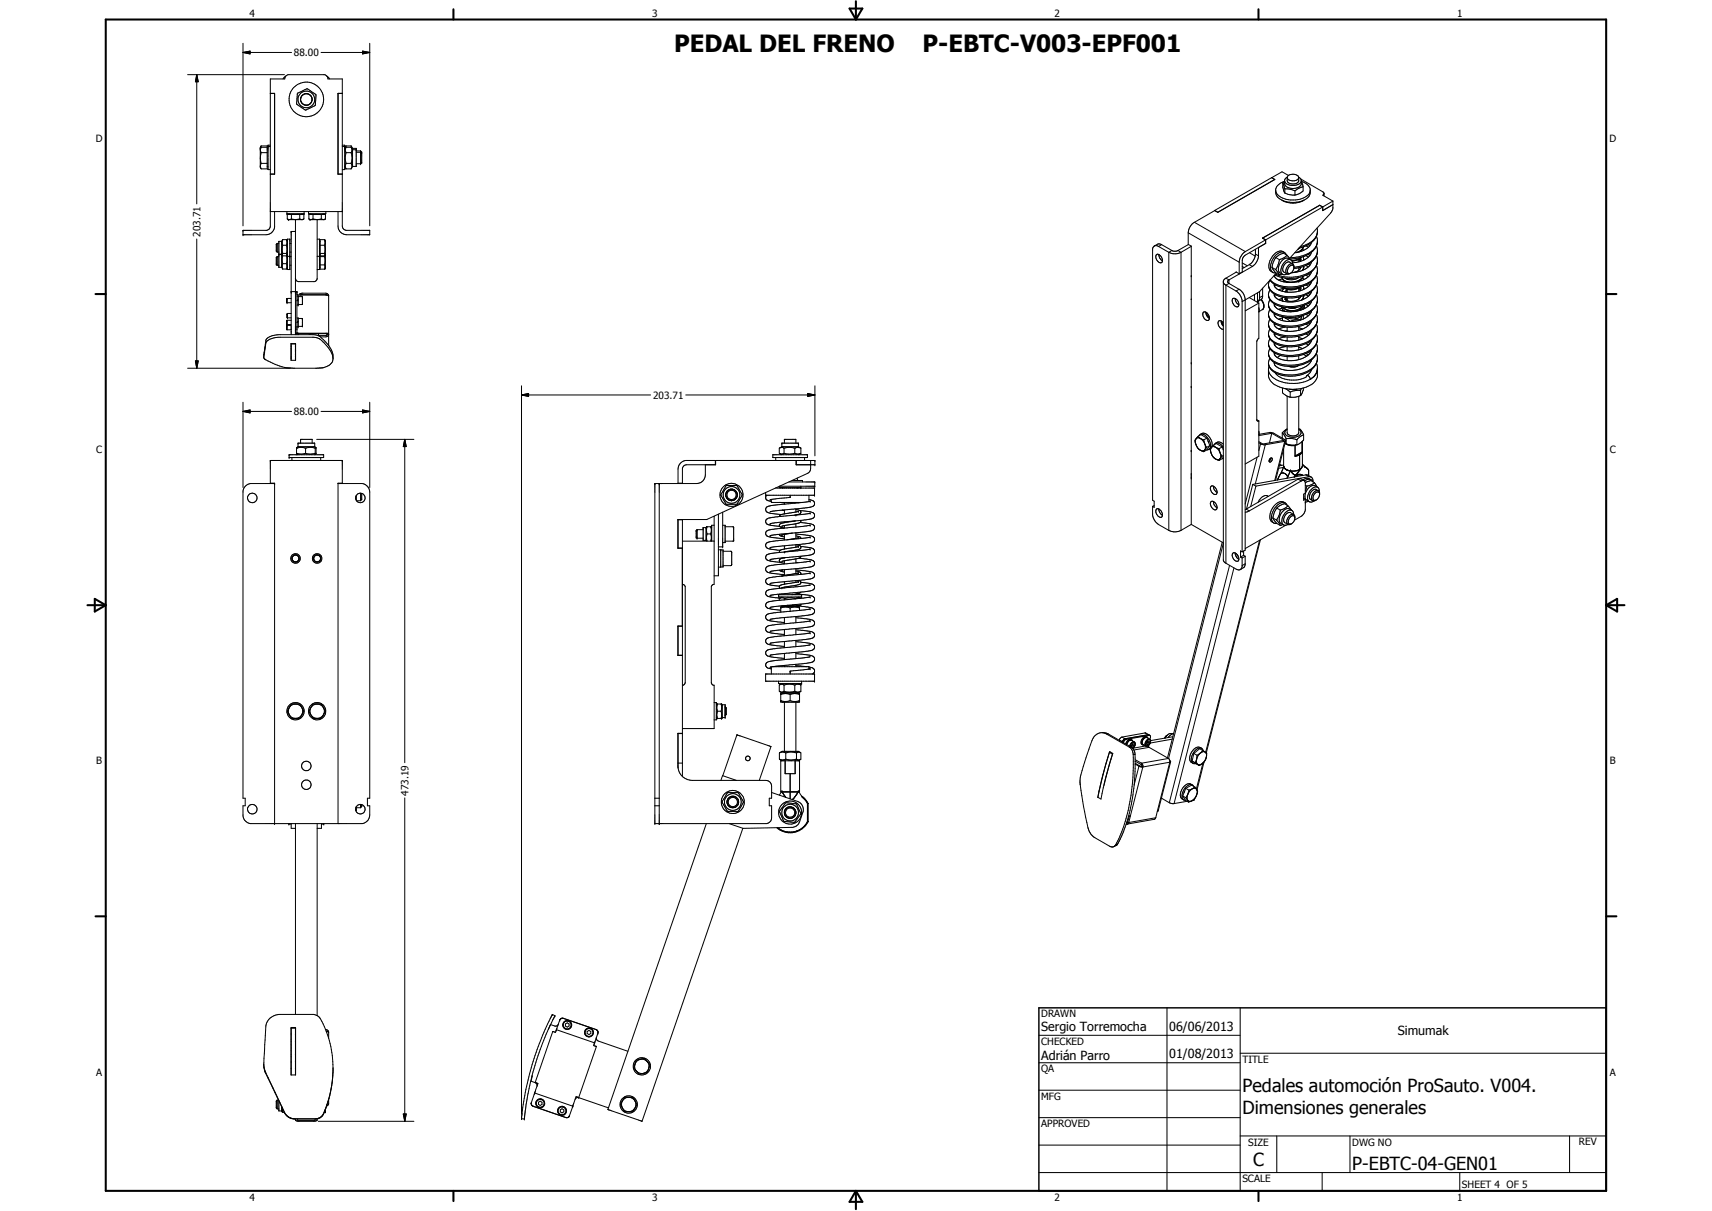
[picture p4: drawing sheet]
<svg xmlns="http://www.w3.org/2000/svg" width="594mm" height="420mm" viewBox="0 0 594 420" stroke-linecap="round" stroke-linejoin="round" font-family="sans-serif">
<defs><g id="words">
<g font-size="8.2">
<text x="234" y="17.9">PEDAL DEL FRENO</text>
<text x="320.2" y="17.9">P-EBTC-V003-EPF001</text>
</g>
<g font-size="6.3">
<text x="431.1" y="379">Pedales automoción ProSauto. V004.</text>
<text x="431.1" y="386.5">Dimensiones generales</text>
<text x="434.8" y="404.7">C</text>
<text x="469.2" y="406">P-EBTC-04-GEN01</text>
</g>
<g font-size="4.4">
<text x="361.3" y="357.5">Sergio Torremocha</text>
<text x="405.7" y="357.7">06/06/2013</text>
<text x="485" y="359.2">Simumak</text>
<text x="361.3" y="367.9">Adrián Parro</text>
<text x="405.7" y="367.2">01/08/2013</text>
</g>
<g font-size="3.5">
<text x="86.6" y="5.8">4</text>
<text x="226.3" y="5.8">3</text>
<text x="365.9" y="5.8">2</text>
<text x="505.6" y="5.8">1</text>
<text x="102" y="19.5">88.00</text>
<text x="33.3" y="49.4">D</text>
<text x="558.5" y="49.4">D</text>
<text x="69.6" y="82.1" transform="rotate(-90 69.6 82.1)">203.71</text>
<text x="226.6" y="138.3">203.71</text>
<text x="102" y="144.1">88.00</text>
<text x="33.4" y="157.3">C</text>
<text x="558.6" y="157.3">C</text>
<text x="33.4" y="265.2">B</text>
<text x="558.6" y="265.2">B</text>
<text x="141.8" y="276" transform="rotate(-90 141.8 276)">473.19</text>
<text x="361.3" y="353">DRAWN</text>
<text x="361.3" y="362.5">CHECKED</text>
<text x="431.1" y="368.7">TITLE</text>
<text x="33.4" y="373.2">A</text>
<text x="361.3" y="372.1">QA</text>
<text x="558.6" y="373.2">A</text>
<text x="361.3" y="381.6">MFG</text>
<text x="361.3" y="391.1">APPROVED</text>
<text x="433.1" y="397.5">SIZE</text>
<text x="469.2" y="397.5">DWG NO</text>
<text x="547.9" y="397.4">REV</text>
<text x="431.1" y="410.2">SCALE</text>
<text x="507.3" y="412.3">SHEET 4 OF 5</text>
<text x="86.6" y="416.7">4</text>
<text x="226.3" y="416.7">3</text>
<text x="365.9" y="416.7">2</text>
<text x="505.6" y="416.7">1</text>
</g>
</g></defs>
<g fill="none" stroke="#000" stroke-width=".35">
<path d="M84.3 18.2l2.5-.5v1zM84.3 15v63.4M84.3 18.2h16.9M111.4 18.2h16.9M125.8 17.7l2.5 .5-2.5 .5zM128.3 15v63.4M65.1 25.9h33.6M68.3 25.9l.5 2.5h-1zM68.3 25.9v44.8M93.8 32.4h1.5v28.1h-1.5M93.8 32.4h1.5M99.1 26.5l-.9 .9"/>
<path d="M103.2 32.4l1.7-.8a1.99 1.99 0 0 1 3.2 .2l1.6 1.1-.2 3.2-.1 .5-2.1 1a1.47 1.47 0 0 1-2.5-.2l-1.4-1a1.38 1.38 0 0 1-.4-1.7zM104.3 34.7l.4 1 .6 .5M104.4 35.1l.5 .8 1 .5M104.9 33.1l-.4 .6-.2 1.1M105.5 36.3l.7 .2M106.1 32.5a1.96 1.96 0 0 0-1.8 1.9M106.3 32.5l1.1 .3 .7 .9M107.4 32.9l-1.4-.4-.9 .4M107.6 33l.6 1v.9M108.2 33.9l.1 .3M108.2 34.9a1.92 1.92 0 0 1-2 1.6M108.2 35l-.5 .9-1.2 .6"/>
<path d="M108.3 34.3l-.1 .7M113.4 26.5l1 .9M117.3 32.4h1.5M118.8 32.4h-1.5v28.1h1.5M90.6 50.6h2.1v8h-2.1M90.6 56.7h2.1M90.6 53h2.1M90.6 51.1h2.1M90.6 50.6l-.3 1M90.6 50.6l-.3 .5v7l.3 .5M90.6 56.7l-.3 1 .3 .9M90.6 51.1l-.3 .9 .3 1"/>
<path d="M90.6 53l-.3 1.9 .3 1.8M90.6 51.1l-.3 .5M92.7 52h.3M92.7 51.6h.3M92.7 57.7h.3M93 50.8h.8M93.8 50.4h-.8v8.4h.8M118.8 50.4h.8v8.4h-.8M118.8 50.8h.8M119.6 57.7l.5 .9M120.1 50.6l-.3 1M120.1 51.1a1.55 1.55 0 0 0 0 1.9"/>
<path d="M120.1 53a5.7 5.7 0 0 0 0 3.7M120.1 56.7a1.63 1.63 0 0 0 0 1.9M120.1 50.6l-.5 .9M120.1 50.6h1.7M120.1 51.1l-.5 .8M120.1 56.7h1.7M120.1 58.6h1.7M120.1 53h1.7M120.1 51.1h1.7M121.8 50.6l.4 1M121.8 50.6l.5 .9M121.8 51.1l.5 .8h1.3"/>
<path d="M121.8 51.1l.4 .9-.4 1M121.8 53l.4 1.9-.4 1.8M121.8 56.7a1.63 1.63 0 0 1 0 1.9M122.3 51.5h1.3v6.2h-1.3M122.3 51.5v6.2M122.3 57.7l-.5 .9M123.6 52.4h1.5M123.6 52.8h1.5l.4 .4M123.6 56.8h1.5M125.1 52.4v4.4M125.1 52.4l.4 .3v3.7l-.4 .4M93.8 60.4h1.5"/>
<path d="M93.8 73.4h25M95.3 73.4v5.4a3.1 3.1 0 0 1-3 2.6h-8v-1.5h8.3l.8-.4 .4-.8v-51.3h5l.4-1.1 .8-.4h12.6l.8 .4 .4 1.1h5v51.3l.4 .8 .8 .4h8.3v1.5h-8a3 3 0 0 1-3-3v-5M99.6 73.4v.8h5.9v-.8M99.7 75.9l.4 .3h5l.3-.3M99.7 75.9v-1.5h5.7v1.5M99.7 75.9l.7 .3 .7-.3M100.4 74.2v.2M101.1 75.9l1.4 .3M101.1 74.4v1.5M102.5 76.2v39.9M104 74.4v1.5M104 75.9l.7 .3 .7-.3"/>
<path d="M104 75.9l-1.5 .3M104.7 74.2v.2M107.1 73.4v.8h6v-.8M107.2 75.9l.7 .3 .7-.3M107.2 75.9l.4 .3h5l.3-.3M107.2 75.9v-1.5h5.7v1.5M107.9 74.2v.2M108.6 75.9l1.5 .3M108.6 74.4v1.5M110.1 76.2l-.1 20.7-.9 .8h-5.6l-.7-.4-.3-.7M111.5 75.9l.7 .3 .7-.3M111.5 75.9l-1.4 .3"/>
<path d="M111.5 74.4v1.5M112.2 74.2v.2M117.3 60.4h1.5M414.5 77.1l17.6 10.2M414.5 77.1a4.6 4.6 0 0 0-2.2 3.7M421.5 73v.1M421.5 73.1l-7 4M441.3 61.6l1.1 .7-19.8 11.4-1.1-.7M441.3 61.6l-19.8 11.4M441.3 61.6v.1M442.7 66.1a3.9 3.9 0 0 0 3.4 3 9.4 9.4 0 0 0 7-.9l1.3-1.1 .3-1M444.8 69.4a7.3 7.3 0 0 0 7.7 0"/>
<path d="M445.1 63.4l.7 2.1M445.1 63.4l.1 1.7 .6 1.9M445.7 62.9a3.4 3.4 0 0 0-3.1 3.2 3.4 3.4 0 0 0 2.7 3.5 7.8 7.8 0 0 0 9.1-1.8 3 3 0 0 0-1-4l-1.8-.9M445.8 62.8a3.6 3.6 0 0 0 5.2 .9l.6-.9v.2M445.8 62.9l-.7 .5M445.8 65.5l1.8 .2 1.8 .5M445.8 67l1.4 .5 2.2 .2M445.8 65.5v1.5M446.7 61.6v1.1M446.7 61.5l-.9 .8v1.4a3.4 3.4 0 0 0 4.8 1.3l1-1.1-.1-1.6-.8-.8M447.1 60.9l-2.2-1.3-3.6 2M449.4 66.2v1.5"/>
<path d="M450.7 61.5a2.33 2.33 0 0 0-4 .2 2.45 2.45 0 0 0 4 0M450.7 61.5v1.4a2.41 2.41 0 0 1-4-.2M451.4 62.1l7.6 4.4 .4 .5v1M451.6 63l.6 1.8M452.2 64.8l-1.4 .5-1.4 .9M452.2 64.8v1.5l-1.4 .9-1.4 .5M457 79.2a4.6 4.6 0 0 1-2.9 5.3l-2.9 1.1M457.9 71.2l1.1 .6M458 71.2l-19.9 11.4 1.1 .6M458 71.2h.1M458 71.2l1 .6M459 71.8l-19.8 11.4"/>
<path d="M459 73v.1M459 71.8v1.3M459.4 67.3l-.4 .4 3.5 2.1M462.5 69.8v2.8l-.8 1.4-14.2 15.7M462.5 71l-3.5 2.1M462.5 69.8l-3.5 2M68.3 82.9v44.9M96.2 84.5v3M96.2 89v3M96.2 84.5l-.3 .3v2.4l.3 .3M96.2 89l-.3 .3v2.4l.3 .3M96.2 87.5h.6"/>
<path d="M96.2 84.5h.6M96.2 89h.6M96.2 92h.6M97.7 83.7h-.9v4.5h.9M97.7 88.3h-.9v4.5h.9M97.7 83.7v4.5M97.7 88.3v4.5M97.7 88.2l.3 .4M97.7 92.8l.4 .5M97.8 88.3h-.1M98 88.6l.1 .2M98.1 88.8l-.2 1.6 .2 1.1"/>
<path d="M98.1 83.1l-.2 .8 .2 1.2M98.1 85.1l-.2 1.1 .2 1.7M98.1 87.9l-.1 .7M98.1 91.5l-.2 .7 .2 1.1M98.1 83.1l-.4 .6M98.1 87.9h1.2M98.1 85.1h1.2M98.1 83.1h1.2M98.1 93.3h1.2M98.1 91.5h1.2M99.3 83.1l.3 1-.3 1M99.3 85.1l.3 1.4-.3 1.4"/>
<path d="M99.3 87.9l.3 .4-.3 .5h-1.2M99.3 91.5l.3 1-.3 .8M99.3 83.1l.4 .6M99.4 88.8l.2 1.3-.3 1.4M99.7 83h.9v10.5h-.9zM99.7 88.9h.9M99.7 88.2l-.2 .4M99.7 92.8l-.4 .5M100.6 87.5h.4M100.6 84.5h.4M100.6 89h.4M100.6 92h.4"/>
<path d="M102.5 80.3h-1.5v35.8M110.1 83h.8v10.5h-.8M110.1 88.9h.8M110.9 88.1h.2M110.9 92.7h.2M110.9 88.3h.2M110.9 83.8h.2M111.1 87.9h1.5M111.1 85.1h1.5M111.1 91.9h1.5M111.1 89h1.5M112.6 83.1l.3 1-.3 1"/>
<path d="M112.6 85.1l.3 1.4-.3 1.4M112.6 87.9l.2 .7M112.6 89l.3 1.5-.3 1.4M112.6 91.9l.3 .7-.3 .8M112.6 83.1l.3 .4v9.5l-.3 .3M112.6 83.1h-1.5v10.3h1.5M112.6 93.3v.1M112.8 88.6l-.2 .2h-1.5M112.8 88.6l-.2 .4M112.9 88.4l-.1 .2M400.6 85.3l-.6 1.1v87.2l.5 .3v2.1l-.5-.3M400.6 85.3l.6-.1 .8 .3"/>
<path d="M401.2 88.4a1.66 1.66 0 0 1 2.2 2 .89 .89 0 0 1-.9 .9 .89 .89 0 0 1-.9-.8l-.5-.8zM402 85.5l3.6 2M402.1 88.3l.4 1.3 .9 .9M403.1 84.9l-1.1-.3-1.4 .7M403.1 84.9l-1.1 .6M403.1 84.9l3.5 2M405.6 87.5v96.5M405.6 87.5a4.5 4.5 0 0 0 4.2 0M406.6 86.9l-1 .6M406.6 86.9l.8 .3 1.4-.3M408.8 86.9l1 .6M409.8 87.5v96.5"/>
<path d="M412.3 80.8v4l1.1 .6v96.5M412.3 80.8l17.7 10.2M412.4 84.8l-3.6 2.1M413.4 85.5l-3.6 2M424.5 98l.9 .9M425.4 98.9l3.5 2.1M425.4 98.9v96.5M425.4 96.5l-.9 1v96.9l.9 1M425.4 96.5l1.1 .6M426.5 98.3l3.5 2.1M426.5 98.3l-1.1 .6M426.5 97.1a.64 .64 0 0 0-.5 .6 .64 .64 0 0 0 .5 .6"/>
<path d="M426.5 97.1v1.2M429 94.4h.1M429 94.4l1 .6M429 94.4l-3.6 2.1M431.1 92.5l.6 .3M431.1 91.2l1.7 1M432.1 87.3a5.2 5.2 0 0 0-2.1 3.3v4.4M433.5 91.8l-2.4 1.4M433.5 91.8l1.1 .7M433.6 87.7l2 1.2M434.6 92.5l-8.1 4.6M435.6 88.8a5 5 0 0 1-2.1 3"/>
<path d="M435.6 86.5v1.6M435.6 88.1v.7M435.6 88.1l1.1 .7M438.1 82.7l1.1 .5M438.1 100v3l-.4 .9M439.2 84.5h.1M439.2 84.5l-7.7 4.6-.4 1.2v4.1l-1.1 .6M439.2 83.2l-7.1 4.1M439.2 83.2v1.3M439.2 84.5l-2.5 1.4v3.2a5.1 5.1 0 0 1-2.1 3.4M440.2 99.1l.5 1.5M441.4 92.8l1.3 1.9"/>
<path d="M441.4 92.8l1.2 .7M442.2 95.5v.3M442.2 98.6v.6M442.2 99.2l.9 1 1 .6 2.6 .5M442.2 95.8l.3 .6 1.3 .8M442.4 95.3a12 12 0 0 0 8.3 1M442.6 93.5l1.3 1.9M442.7 95.5l-.5 .3M442.7 98.9l-.5 .2M442.7 98.9l-2-1.7-.4 .9-.1 1M442.7 89.4l-.9 1.6-.4 1.8M442.7 89.4l1.2 .7"/>
<path d="M442.7 94.7l1.2 .7M442.7 98.9l3 1M442.9 94.8l-5.9 6.4-6 3.4M443.8 97.2l2.9 .8M443.9 90.1l-.6 2.2-.7 1.2M444.8 95.1l-.9 .3M444.9 96.3l.1 .1M445 96.4v.4M445 96.8l.5 .6 1.4 .6M445 96.7l-1.3 .5M445.1 96.9a5.1 5.1 0 0 0 7.1-1.1l-.9 1.3M445.4 99.8a5.3 5.3 0 0 0 5.3 .1"/>
<path d="M445.6 99.9l-1.9 .7M445.7 87.6a2.97 2.97 0 0 0-4.3 1.6 3.7 3.7 0 0 0-.3 5l.6 .3M445.7 97.5l-.3 .3M446.4 88.4a1.99 1.99 0 0 0-3.4-.1 5.4 5.4 0 0 0-1.8 5.7l.6 .6 .9 .1M446.6 88.6l-1.2-.8-1.6 .7-1.1 .9M446.6 88.6l-1.1 .9-1.6 .6M446.6 88.6l1.2 1.4M446.7 96.6v.3M446.7 97.9v.1M447.5 90.9l1.1 .7M448 90.2a2.32 2.32 0 0 0-3.8 1.2 2.37 2.37 0 0 0 .9 3.8M448.3 90.4a2.1 2.1 0 0 0-3.1 1.3 2.41 2.41 0 0 0 0 3.5l1.4-.2-1.1-.6a2.27 2.27 0 0 1 2-3.4"/>
<path d="M448.3 90.4l.3 1.2M448.6 91.6a2.36 2.36 0 0 0-2.1 3.4l.6 .1 .8-.3M448.6 91.6l.3 .4 .1 .8M448.8 94.6h-.7M449 92.8l-.3 1.1-.6 .7M449 92.8l-.1-.4a1.03 1.03 0 0 0-1-.4 1.03 1.03 0 0 0-.8 .9 1.15 1.15 0 0 0-.4 1.1 1.15 1.15 0 0 0 .8 .9l.6-.3M450.7 92.9v.9M450.7 97.5v.2M450.7 99.9v1.1M450.7 90.2l.6 .4M450.7 96.3a4.5 4.5 0 0 1-4.7 .2h.1M450.7 86.3l-.4 .2"/>
<path d="M450.9 99.6l-.9 .4a5.3 5.3 0 0 1-4.3-.2M451 92.8l.3 .2M451 86l-.3 .3M451.3 87.1v.1M451.3 89.6l.1 .5M451.3 99.6v.8M451.3 97.1l-1.6 .7M451.3 87.1l-.5 .3M451.3 93l-.7 .9-1.6 .6M451.3 97.1l.1 .3M451.3 90.6l-.1 .1M451.3 99.5l-.6 .4"/>
<path d="M451.4 90.2l-.7-.2v.8M451.4 92.7l-.1 .3M451.4 89.3l-1.4 .8-1.8 .3M451.4 90.1l-.1 .5M451.7 89.2l-1.5 1-1.8 .4M451.7 89.3l-4.1 .5M452 96.3l.4 .7M452 86.3l.3 .6M452.1 86.1l-.8 1M452.2 89.1l.2 1.1M452.2 85.9l.1-.3a4 4 0 0 1-2.6 2.1M452.2 99.2l.2 1.2v-.3"/>
<path d="M452.2 93.4l-.3 .5M452.2 85.8l-.1 .3M452.3 93.3l-.3 .5M452.4 92.7l-.2 .7M452.4 92.4v.4M452.4 92.8l-.1 .5M453.1 85.3l.9 .5M453.1 88.7l.9 .5M453.1 92.1l.9 .5M453.1 95.5l.9 .5M453.1 98.9l.9 .5M454 98.4l-1.3 .7a13.3 13.3 0 0 1-7 .8"/>
<path d="M454 98.4l.5 .5M454 99.4a9.8 9.8 0 0 1-5.7 2l-1.6-.1M454 95l.5 .5M454 91.6l.5 .5M454 88.3l.5 .4M454 84.8l.5 .5M455.1 94.3a4.1 4.1 0 0 1-2 2.3 11.5 11.5 0 0 1-6.4 1.4M455.1 84.1a6.3 6.3 0 0 1-5.8 3.6M455.1 87.5a6.3 6.3 0 0 1-6 3.6l-.5 .1M455.1 90.9l-.8 1.5-1.2 .9-1.9 .8-3.1 .5M455.1 97.7l-1.1 1.7M456.8 81.9a4.8 4.8 0 0 1-2.8 6l-3.2 1.2-3 .3"/>
<path d="M456.8 92.1l.3 2.2a7.1 7.1 0 0 1-6.1 4.9 14.3 14.3 0 0 1-7.1-.1l-2.1-1-1-1M456.8 85.3l.3 1.4v1.1M456.8 88.7a5.2 5.2 0 0 1-3.5 6.7l-2.6 .9M456.8 95.5l.3 1.4v1.1M456.8 98.9l.3 1.4v1.1M456.9 85l-.5 1a8.4 8.4 0 0 1-4.7 3.3M457.1 87.8a8 8 0 0 1-7.3 4.8l-.8 .1M457.1 98a8.4 8.4 0 0 1-7.6 4.9l-2.5 .1a7.9 7.9 0 0 1-6.6-3.1l-.2-.8M457.1 98a5.6 5.6 0 0 1-3.1 3.9M457.1 87.8a8.1 8.1 0 0 1-7.2 5.2l-.9 .1M457.1 80.6a7.1 7.1 0 0 1-6 5.4l-.4 .3M457.1 90.8a6.5 6.5 0 0 1-5.2 4.7l-1.2 .4a13.8 13.8 0 0 1-8.1-.8"/>
<path d="M457.1 83.9l-.1 .9M457.1 87.4v.4M457.1 94.1a5.7 5.7 0 0 1-3.1 4.3M457.1 97.6v.4M99.6 103.5v1.5M99.6 111.1v1.5M99.6 112.9v1.5M99.6 105h1.4M99.6 103.5h1.4M99.6 112.6h1.4M99.6 111.1h1.4M99.6 114.4h1.4"/>
<path d="M99.6 112.9h1.4M99.7 108.8v1.5M99.7 110.3h1.3M99.7 108.8h1.3M101 119.2h1.5l.1 5.8h-1.6zM101 119.2v5.8M101 119.3h1.5M101 101.2h2v14.2M102.5 119.3l.1 .1M102.5 115.4l.3 .2M102.8 115.7v.4M102.8 115.6l10.7 .3"/>
<path d="M103 102.7h.5v3.1h-.5M103 110.3h.5v3.1h-.5M103 102.2h.1M103 115.4l.1 .1M103.1 115.5l10.4 .1 .5 .3h-.5M103.1 102.2l10.4 .2M103.4 115.7v.4M103.5 102.9l1.4 .1v2.7h-1.4M103.5 110.5l1.4 .1v2.6h-1.4M103.5 104l-.5 .2M103.5 104.1l-.5 .3M103.5 111.5l-.5 .3"/>
<path d="M103.5 111.7l-.5 .2M103.6 115.7v.4M104 102.4l.1-.5 .7-.2h8.3l.9 .6v17.6M104.2 102.4h9.2M108.4 115.7l-1.2 .3M110.3 116.4l-1.4-.3h-12.1a4.9 4.9 0 0 0-4.5 1.9l-.8 6M110.3 116.4l.9 .4M110.5 115.7v.7M111.2 116.8l1 1a7.7 7.7 0 0 1 3.2 7.7 6 6 0 0 1-5.4 2.3l-10.5-.2-4-1.2-3.3-1.6M113.5 102.4l.5 .2M113.5 115.9l-.3 .5h-2.9M114 116.1l-.7 .7-2.1 .1"/>
<path d="M417.5 108.4a1.75 1.75 0 0 1 2.2 1.8l-.1 .5a1.08 1.08 0 0 1-1.1 .4 1.08 1.08 0 0 1-.8-.9l-.3-1.2zM418.4 108.3l.4 1.3 .9 .9M418.7 108.5l.2 .8 .8 .9M423.7 111.3l.3 1.1 .5 .8M424 111.5l.5 1.3M424.1 111.6a.89 .89 0 0 0-1.3-.1 .89 .89 0 0 0 0 1.3l.7 1 1 .4M424.1 111.6l.4 .5M427.9 103.5a1.88 1.88 0 0 1 1.6 2.9 2.01 2.01 0 0 1-1.6-2.9zM428.6 103.5l.4 1.3 .9 .9M428.9 101a5.2 5.2 0 0 1 2.1 3.3v87.2M430 100.4a4.6 4.6 0 0 1 2.1 3.3v87.2l-1.1 .6M430 100.4l-1.1 .6"/>
<path d="M433.5 103.3l3.3 1.9M435.3 102.2v2.1M436.4 101.6v3.3M436.8 105.2v12.2l-.7 1v27.2l.3 .5 .4-.1M436.8 105.2l-4.7 2.7M436.8 106.7l.1 1.4M436.9 108.1l-.1 .2M437.1 101.2v2.4l-.5 1M437.6 104a3.5 3.5 0 0 1 .8 2.9M437.7 103.9l-1.3 .8M437.7 103.9a3.3 3.3 0 0 1 .7 3.1M438 107.4l-1.1 .7"/>
<path d="M438.1 102.7l-1 .6M438.2 107.3l-.2 .1M438.4 107.1l-.4 .3M438.4 106.9v.3M440.2 119.4l.5 1.5M440.2 102.4l.5 1.5M440.2 105.8l.5 1.6M440.2 112.6l.5 1.5M440.2 116l.5 1.5M440.2 109.5l.5 1.2M440.7 100.6a3.5 3.5 0 0 0 2.6 5l2.9 .7h2.5a10.7 10.7 0 0 0 8-3.9l.4-1M440.7 110.7l1.5 1.5"/>
<path d="M440.7 104l-.5 1.9M440.7 107.4l-.5 1.2v.9M440.7 110.7a3.1 3.1 0 0 0 1.7 4.7 13.5 13.5 0 0 0 10.6 .1l2.5-1.5 1.2-1.4 .4-1.1M440.7 114.2a2.77 2.77 0 0 0 .3 3.5 10.2 10.2 0 0 0 7.7 2.2 9.1 9.1 0 0 0 8.3-4.7l.1-.3M440.7 117.5a3.5 3.5 0 0 0 2.6 5.1l2.5 .6 2.9 .1a10.3 10.3 0 0 0 8.1-4.2l.3-.7M440.7 100.6l1.5 1.4M440.7 103.9l1.5 1.5M440.7 107.4l1.5 1.4M440.7 114.1l1.5 1.5M440.7 117.5l1.5 1.5M442.2 119.5l.5 .7a7.6 7.6 0 0 0 5.9 1.5l1.6-.2a7.5 7.5 0 0 0 3.8-1.7M442.2 108.8l1.8 .8 2.7 .6 2.8-.1 2.4-.6"/>
<path d="M442.2 112.2l.1 .7 .8 .9 1.5 .7 2.1 .4M442.2 119v.5M442.2 102l1.8 .9 2.7 .4M442.2 105.4l3.1 1.2M442.2 112.2a9.2 9.2 0 0 0 4.5 1.3M442.2 119l2.2 .9 2.3 .4M442.2 102v.6M442.2 105.4v.6M442.2 108.8v.5M442.2 115.6v.5M442.2 116.1a5.6 5.6 0 0 0 5.1 2.3l3.9-.5 2.8-1.6M442.2 106a4.5 4.5 0 0 0 3.8 2.1"/>
<path d="M442.2 102.6l1 1.1 1.9 .8M442.7 102.3l-.5 .2M442.7 105.7l-.5 .2M442.7 109.1l-.5 .2M442.7 112.4l-.5 .3M442.7 115.9l-.5 .2M442.7 119.3l-.5 .2M444.7 106.4l.3 .8 1 .9M444.8 106.9l-1.1 .5M444.9 106.5a5.3 5.3 0 0 0 7.7-.3l.1-.3-.3 1.3M444.9 103.8l.1 .2M445 103.5l-.1 .3"/>
<path d="M445 104l.1 .5M445 103.5l-1.3 .5M445 104.1l.3 .4M445 107.3v.6M445 110v1.3M445 110l1.4 .5 1.3 1M445 110.3l-1.3 .4M445.1 109.9l-.1 .1M445.1 103.1l-.1 .4M445.3 106.6l2.3 .2 2.4-.2M445.7 100l-.7 1M445.9 108h.1"/>
<path d="M445.9 103.8h.1M445.9 103.8l.1 .1M445.9 101.2v.1M446 103.9h.1M446 110.1l1.8 .5h1.9M446.1 116.8l-2.4 .8M446.1 113.5l-2.4 .7M446.3 103.8l-.3 .1M446.4 103.8l-.4 .2M446.4 103.8l.3 .2M446.4 103.3l-.5 .5M446.7 100.4v.9"/>
<path d="M446.7 103.3v1.1M446.7 113.5v1.4M446.7 116.9v1.4M446.7 103.7l-.4 .1M446.7 100.7l-.8 .5M446.7 101.2l-.6 .1M446.7 114.8l-.6 .1M446.7 118.2h-.6M447.7 111.5h.1M449.7 110v.6M450 106.6l-2.1 .2M450.2 106.6l-1.6 .4-1.5-.2"/>
<path d="M450.7 103.1v.7M450.7 113.3v1.3M450.7 116.6v1.4M450.7 100.1l.6 .4M450.7 117.1l1.3 .4M450.7 113.7l1.3 .5M450.7 100.2l.6 .1M451.2 103h.1M451.3 111h.1M451.3 111a6.3 6.3 0 0 0-3.6 .5M451.3 102.9a4 4 0 0 1-5.3 1M451.3 100.4l-.2 .5"/>
<path d="M451.7 109.6l-2 1M451.8 103.9l-.2 .2M451.9 109.5l-.6 1.5M452.1 106.1a4.9 4.9 0 0 1-5.5 1.4l-1.3-.9M452.1 103.9a11.3 11.3 0 0 1-6.7 .7l-.3-.1M452.2 106l-1.3 1.3M452.2 103.4l-.4 .7M452.2 103.4l-.1 .5M452.3 109.4v1.3M452.4 107.2l-2.4 .8-4 .1M452.4 103l-.2 .4M452.4 103l-.1 .2"/>
<path d="M452.4 102.6v.4M453.1 102.3l.9 .4M453.1 105.7l.9 .5M453.1 109.1l.9 .4M453.1 112.4l.9 .5M453.1 115.9l.9 .4M453.1 119.3l.9 .4M454 101.9l-1.3 .5a12.4 12.4 0 0 1-6 .9M454 118.8l-4 1.4-3.3 .1M454 106.2l-1.6 1M454 115.4l.5 .5M454 112l.5 .4"/>
<path d="M454 118.8l.5 .5M454 112.9l-1.4 1-1.7 .7-4.2 .3M454 108.6l.5 .5M454 105.2l.5 .5M454 101.8l.5 .5M454.5 119.3l-.5 .5M455.1 104.4l-1.1 1.8M455.1 101l-1.1 1.8-1.9 1.1M455.1 111.3l-1.1 1.6M455.1 118l-.6 1.3M455.1 114.6l-1.1 1.7M455.1 107.9a7.3 7.3 0 0 1-6.5 3.6h-1.7a5.6 5.6 0 0 1-4.7-2.2"/>
<path d="M456.8 102.3l.3 1.4v1.1M456.8 105.7l.3 1.4v1.1M456.8 109.1l.3 1.4v1M456.8 112.4l.3 1.5v1M456.8 115.9l.3 1.4v1.1M456.8 119.3l.3 1.3v1.1M457.1 104.8l-.3 1a7.8 7.8 0 0 1-4.9 3.7M457.1 108.2a7.2 7.2 0 0 1-6.1 5l-4.3 .3M457.1 104.8a8.2 8.2 0 0 1-7.2 4.8l-3.3 .1a7.8 7.8 0 0 1-6.2-3l-.2-.8M457.1 108.2l-.8 1.5-1.6 1.6a13.5 13.5 0 0 1-9.7 1.6l-1.4-.4a4.8 4.8 0 0 1-3.4-3M457.1 101.4a7.2 7.2 0 0 1-6.1 5l-1 .2M457.1 111.5a7 7 0 0 1-5.7 5 11.5 11.5 0 0 1-9.2-.9"/>
<path d="M457.1 114.9a5.5 5.5 0 0 1-3.1 3.9M457.1 118.4a7.9 7.9 0 0 1-7.1 5.2 10.1 10.1 0 0 1-8.9-2.1l-.4-.6M457.1 101v.4M457.1 104.4v.4M457.1 107.8v.4M457.1 111.2v.3M457.1 114.6v.3M457.1 118v.4M65.1 127.8h35.6M67.8 125.2h1l-.5 2.6zM84.3 139.6v29.6M91.5 124l.8-5.1a4.7 4.7 0 0 1 4.5-1.9l12.8 .1a9.5 9.5 0 0 1 5.2 4.8l.8 2.4"/>
<path d="M91.5 124l.4 .6M91.8 124.5l.1 .1M91.9 124.6l.1 .1M92 124.7l.2 .1M92.1 124.7v.1M92.2 124.8h.1M101 124.1h.1M102.5 124.1h.1M102.5 121.5l.1 .2M102.6 123.2l-.1 .1M128.3 139.6v29.6M181 137l2.4-.5v1z"/>
<path d="M181 133.9v252.6M181 137h44.8M237.9 137h44.9M280.3 136.5l2.5 .5-2.5 .5zM282.8 133.9v24.3M440.2 128.3a5.9 5.9 0 0 0 5.3 4.4 13.7 13.7 0 0 0 9.2-1.1M440.2 122.8l.5 1.5M440.2 126.2l.2 .9M440.4 127.1l-.2 3.5a5.6 5.6 0 0 0 4.4 3.9l2.7 .5h2.1M440.4 127.1l.7 1.1 1.4 1.1M440.7 120.9l-.5 2M440.7 124.3a3.4 3.4 0 0 0 2.6 5l2.9 .7 2.5 .1a10.7 10.7 0 0 0 8-3.9l.4-1.1"/>
<path d="M440.7 124.3l1.5 1.5M442.2 125.8v.3M442.2 122.4v.5M442.2 125.8a11.7 11.7 0 0 0 8.3 1.1M442.2 122.9l1 1.2M442.5 129.3a8.4 8.4 0 0 0 9.2 2.1l1.6-.6 .2-.5M442.7 122.6l-.5 .3M443.2 124.1l1.6 .7 1.9 .3M444.4 123.3l-1.2 .8M445 134.6v1.7l1.7 1.2M446 134.8l1.7 1.2M446.1 120.3l-2.4 .6"/>
<path d="M446.7 137.5v12.6a2.43 2.43 0 0 0 4 .2v-12.8M446.7 120.3v1.4M446.7 123.7v1.4M446.7 137.5l1 .3M446.7 121.6h-.6M447.4 135l2 .2M447.7 136v1.8M449.4 135v.2M450 135l-.6 .2M450.5 126.9a3.6 3.6 0 0 1-3.2 .2M450.7 120.1v1.3M450.7 123.4v1.4"/>
<path d="M450.7 120.5l1.3 .4M451.3 135.5h-1.8l-1.8 .5M451.3 137.2a6.3 6.3 0 0 1-3.6 .6M451.3 135.5v1.7M451.6 134.8l-.3 .7M452.2 123l1.3 .6M452.3 134.6l-.4 1.6-.6 1M453.1 122.6l.9 .5M453.5 130.3a1.06 1.06 0 0 1 1.2 1.3M454 122.2l.5 .4M454 123.1a9.8 9.8 0 0 1-5.7 2h-1.6M454.9 125l.1 .2"/>
<path d="M455.1 128.2a3.6 3.6 0 0 1-1.6 2.1M455.1 124.8l-.9 1.5-1.7 1.3a12.4 12.4 0 0 1-6.6 .8 4.8 4.8 0 0 1-3.7-2.2v-.3M455.1 121.4l-1.1 1.7M456.8 122.6l.3 1.4v1.1M456.8 126l.3 1.3v3.3a5.6 5.6 0 0 1-4.4 3.9l-3.3 .5M456.9 125.9a9.8 9.8 0 0 1-9.8 4.6l-2.3-.3-2.3-.9M457.1 121.7a8.4 8.4 0 0 1-7.6 4.9l-2.5 .1a7.9 7.9 0 0 1-6.6-3l-.2-.8M457.1 125.1l-.2 .5M457.1 121.7a7.7 7.7 0 0 1-6.6 5.2M457.1 128.4a4.4 4.4 0 0 1-2.4 3.2M457.1 128.2l-.3 1.3M457.1 128.3v.2a4.8 4.8 0 0 1-2.4 3.1"/>
<path d="M457.1 121.4v.3M457.1 124.8v.3M84.3 142.7l2.5-.5v1.1zM84.3 142.7h16.9M100.3 157.8h12v.9h-12zM101.3 158.7v1.1M102.9 155.5l1.6-.3 1.5 .3M102.9 157.3l1.6 .3 1.5-.3M102.9 157.3l.5 .5M102.9 155.5v1.8M103.4 155v-1.2h5.8v1.2M103.4 155h5.8"/>
<path d="M103.4 155l-.5 .5M104.3 153.8v-1.4h4v1.4M106 155.5l.2-.1a4.6 4.6 0 0 1 3.2 .1M106 157.3l1.7 .3 1.7-.3M106 155.5v1.8M109.2 155l.4 .2M109.4 157.3l.2 .3M109.4 155.5v1.8M109.4 155.4v.1M109.5 157.4v.1M109.6 155.2h.1M109.6 155.2l-.2 .2"/>
<path d="M109.6 157.5l-.4 .3M109.6 155.2v2.2M109.6 157.5v.1M109.6 155.4l.1 .1M109.7 157.3l-.1 .2M109.9 152.4h33.7M111.3 158.7v1.1M111.4 142.7h16.9M125.8 142.2l2.5 .5-2.5 .6zM140.5 152.4l.5 2.5h-1.1zM140.5 152.4v112.2M248.2 159.8v1.4"/>
<path d="M248.3 159.8v1.4h-10l-.9 .3-.6 1v5.3M268.2 157.8h12v.9h-12zM269.2 158.7v1.1M270.5 155.4l.8-.2 .8 .3M270.5 155.4v2M270.6 157.4l.7 .4M271.3 155v-1.2h5.8v1.2M271.3 155h5.8M271.3 155l-.7 .4M272.1 155.5a6 6 0 0 1 3.7 0M272.1 157.3a6.5 6.5 0 0 0 3.7 0M272.1 157.3l-.8 .3-.8-.2"/>
<path d="M272.1 155.5v1.8M272.2 153.8v-1.4h4v1.4M275.8 155.5v1.8M275.8 157.3l1.1 .3 .9-.2M276.3 159.8v1.4h6.5v-1.4h-44.9a3.1 3.1 0 0 0-2.6 2.9v5.1M276.3 159.8v1.4M277.1 155l.7 .4M277.8 155.4v2M277.8 155.4a1.93 1.93 0 0 0-2 .1M277.8 157.4l-.7 .4M279.2 158.7v1.1M281.3 159.8l-.1 3.3-1.1 1.2-34.9 16h-9.9l-.1 9.9h1.6"/>
<path d="M414.7 153.3l.2 .7M414.8 153.3l.1 .7M414.9 154l.6 1.2M414.9 152.4l-.2 .9M414.9 152.4l-.1 .9M415 154.3l.2 .3M415.2 154.6l1.1 1.5M415.5 155.3l.8 .7M415.7 151.4l-.8 1M415.7 151.4l.6 .6M415.7 151.4l1.1-.6 2 1.2M416 151.3a1.71 1.71 0 0 1 3 .5 3.2 3.2 0 0 1 .5 4.1l-.7 .2"/>
<path d="M416.3 152l-.8-.1-.5 .4M416.3 152l1.4 .6M416.3 152l1 .8 .8 1.3M416.3 156.1l1.4 .6M416.3 156l.3 .2M416.5 150.7a2.31 2.31 0 0 1 3.4 1.3l.7 1.5-.1 1.6M417.7 152.6l.4 1.5M418.1 156.1l-.4 .6M418.1 154.1l.2 .5M418.1 156.1l-.6 .3-.7-.1M418.2 155.9l-.1 .2M418.2 154.3l.1 .4"/>
<path d="M418.3 154.7l-.1 1.2M418.3 154.6l.4 .6M418.7 155.2l-.5 .7M418.8 156.1l-1.1 .6M418.8 152l1 2.6M418.8 152l-1.1 .6M419.2 153l.1 .5M419.8 154.6l-1 1.5M419.8 154.6l-1.1 .6M420 156.3l.2 .7M420.1 156.3l.1 .7M420.2 155.5l-.2 .8"/>
<path d="M420.2 155.5l-.8 .5M420.2 157l.2 .7M420.3 157.4l1.3 1.7M420.4 155.1l-.3 1.2M420.4 155.2l-.2 .3M420.6 158l.2 .3M420.8 158.3l.8 .8M421 154.5l-.6 .6M421 154.5l.6 .5M421 154.5l1.1-.6 2 1.2M421.3 154.3a1.54 1.54 0 0 1 2.7 .2l.5 .6M421.6 155.1l-.8-.2-.4 .3"/>
<path d="M421.6 155.1l1.4 .6M421.6 155l1.6 1.7M421.6 159.1l.5 .3M421.6 159.1l.2 .2M421.8 153.8a1.84 1.84 0 0 1 2.7 .3M422.1 159.4l.9 .4M423 155.7l.2 1.1M423.2 156.8l.3 .6M423.2 159.3l-.2 .5M423.2 159.3l-1.1 .1M423.5 158.9l-.3 .4M423.5 157.4l.5 .9"/>
<path d="M423.5 157.4v1.5M424 158.3l-.5 .6M424.1 159.1h.4M424.1 155.1l.4 1M424.1 155.1l-1.1 .6M424.5 158.5l-.4 .6-1.1 .7M424.5 158l-.5 .3M436.1 145.6l.7 .4M436.2 158.6l-4.1 16.3M436.8 146v12.3l-4.7 2.7M436.8 153.6l.6 .4M436.8 149.6v1.3"/>
<path d="M436.9 150.7l4.3-.6 .8 .2 3.9 2.3 .2 .3M437.4 154l1.7 .3M437.4 154l-.6 2.3M439.1 154.3l-3.5 13.6M440.7 159.1l.4-.2a.7 .7 0 0 1 .2 .9 .7 .7 0 0 1-.9 .3zM441 158.9l-.6 1.1M441.3 150.3l-.8 3.4M441.3 150.3l4.3 2.5-7.4 1.3-1.4-.9M441.3 150.3l-4.5 .8M445 150.2l1.3 2M445 150.2v1.8M445.4 155.7l.1 6.2"/>
<path d="M445.8 153.1l-3.5 13.6M445.8 153.1l-6.7 1.2M445.9 153.8l1.7 .8h1.8M446 153.7l.3 .3M446.1 152.9l-.3 .2M446.1 152.9l-3.5 13.8M446.3 152.2h2.3l1.4 .4M446.3 154l1.9 .4 1.5-.1M446.3 152.2v1.8M446.7 149a1.33 1.33 0 0 0-.8 1.5 1.33 1.33 0 0 0 1.4 1 2.99 2.99 0 0 0 4.2-1.5l-.8-1M446.7 148.8l-1.7 1.4M449.4 154.6v3.6"/>
<path d="M449.7 154.3l-.3 .3M449.7 154.3h.3M450 152.6v1.7M450.5 158l-1.1 .2M450.7 148.8l.9 .6 .8 1.5M451 157.8v5.1M451 157.8l-.3 .1M451.1 157.6l-1.7 .6M451.9 153.2v3.6M451.9 156.8l-.7 .8M451.9 156.8l-.9 1M451.9 156.8l-2.5 1.4"/>
<path d="M451.9 153.1v8.5l-.2 .7M452.4 150.9v1.8l-.9 .8-1.5 .8M452.4 150.9l-1.2 .6-1.2 1.1M93.8 167.8v-8h25v8M93.8 167.6h1.5v118.1M95.3 167.8h-8.4a3.1 3.1 0 0 0-2.6 2.5v106.6h.8v2.7h-.8v3.5a3.1 3.1 0 0 0 2.6 2.6h38.8a3.1 3.1 0 0 0 2.6-3v-3.1h-.8v-2.7h.8v-106.2a3.1 3.1 0 0 0-2.6-2.9h-8.4M118.8 167.6h-1.5v118.1M123.6 172a1.65 1.65 0 0 1 2.5-.5 1.65 1.65 0 0 1 .1 2.5 1.65 1.65 0 0 1-2.5-.3M123.6 172l-.2 .8 .3 .9M123.6 172v1.5M123.7 173.7h1.4M125.1 171.1v2.6"/>
<path d="M125.5 171.2v2.1l-.4 .4M228.8 167.8v117.9M235.3 167.6h1.5M244.8 161.2v3.6a3 3 0 0 1-3 3h-14.6v117.9h38.9a2.07 2.07 0 0 0 1.7-1.9v-4.2h-.9v-2.7h.9v-4.1a1.94 1.94 0 0 0-2-2h-25.6a5 5 0 0 1-5-5M247.8 179.1v23.6l-.6 .2-.4 .6v33.5l.4 .5 .6 .2v15.1h-11M249.3 178.4v21.4h-1.5M250.8 177.7v12h-1.5M252 168.4h3.7l1.9 3.3-1.9 3.3h-3.7l-.8-1.3-1.1-2zM266 171.8a1.27 1.27 0 0 0-.1 1.5 1.27 1.27 0 0 0 1.4 .6l.4 .1M267.2 177.5h.1M267.2 173.4h.1M267.7 173.3v1h10.7"/>
<path d="M267.7 173.3l-.4 .1M269.1 169.3h13.6v2.5h-17v-.9M270.6 174.3l1.6 .2M271.1 178.6l-.4 .1-.3 .5M271.4 177l.8 .2M271.5 169.2l.1 .1M272.2 174.3v.6M272.2 176.9v1.4M272.2 174.9a18.4 18.4 0 0 0-6.2 1.1 1.26 1.26 0 0 0-.1 1.4 1.26 1.26 0 0 0 1.3 .7l3.9 .5M273.8 167.2h8.9v1.5h-12.2M274.2 171.8v.8l-6.5 .7M274.9 166.7h3.6v.5"/>
<path d="M276.2 174.3v.2M276.2 176.6v1.1M276.2 176.8l.6 .1a.81 .81 0 0 1 1.1 .7 .81 .81 0 0 1-.9 .9l-1.3 .2M276.2 177.7l-5.1 .9M276.2 176.6l-8.9 .9M276.7 165.9l.2 .8M276.9 169.2l-.2 .1M276.9 177.5h.1M277.1 177.4l-.9 .3M277.5 177.1l3.5 .4a1.29 1.29 0 0 1 1.5 .7 1.29 1.29 0 0 1-.2 1.5l-1.6 .5-2.8 .4M277.9 168.7v.5h-7.5v-.5M278.4 174.3l-6.2 .6"/>
<path d="M280.7 171.8v2.2M280.7 173.4h.2a1.34 1.34 0 0 1 1.8 1.2 1.34 1.34 0 0 1-1.6 1.4l-4.9 .6M281.1 178.1l-13.1 1.4a2.24 2.24 0 0 0-2.3 1.2 1.59 1.59 0 0 0 2 1.6l2.8 .3M281.1 173.9l-2.7 .4M400 175.7v2.9a4.8 4.8 0 0 0 2 3.4l3.6 2M400.5 175.4l-.5 .3M401.4 176.6a1.88 1.88 0 0 1 1.6 2.9 1.96 1.96 0 0 1-1.6-2.9zM402.1 176.6a2.54 2.54 0 0 0 1.3 2.2M421.1 168.7a2.21 2.21 0 0 0 1.3 2.2M421.1 174a2.32 2.32 0 0 0 1.3 2.2M421.1 174a.91 .91 0 0 0-1.1 .4 .91 .91 0 0 0 .2 1.2 1.39 1.39 0 0 0 2 1l.2-.4M421.1 168.7a.9 .9 0 0 0-1.1 .3 .9 .9 0 0 0 .2 1.2 1.39 1.39 0 0 0 2 1.1l.2-.4"/>
<path d="M421.1 168.7a2.65 2.65 0 0 1 1.3 2.2M421.1 174a2.51 2.51 0 0 1 1.3 2.2M432.4 176.7l-.3 .1M432.4 176.7l1.1 .5M433.5 177.2l-1.4 .5M434.7 168.1l1.1 .6M434.7 168.1l-2.1 8.5M435.8 168.7l-1.8 7.1M439.5 172l.5 .3a1.92 1.92 0 0 0-2.8 .9l-.6 1.1M441.7 179.7l1.4 1.9M441.7 179.7l1.3 .7M443.1 176.3l-.9 1.6-.5 1.8"/>
<path d="M443.1 176.3l1.2 .7M444.1 161.1l.6 .4M444.3 177l-.3 1.4-1 2M444.6 164.1a1.99 1.99 0 0 1 2.3 1.4M444.6 164.1l-1.3 2.4M445.4 162.2l-1.7 .3M445.4 161.3l-1.5 .3M445.7 162.3l.2 .3M445.7 162.3l-.2-.5-.9 2.3M445.7 162.3l1 .9 .7 .1M445.8 162.5l.9 .7 .7 .1M446 177.9a1.74 1.74 0 0 1 2.6-.6l.3 1.2-1.1-.6a2.31 2.31 0 0 0-2 3.5l1.1 .5a1.39 1.39 0 0 1-1.8 0 1.39 1.39 0 0 1-.2-1.8z"/>
<path d="M446 174.5a3.1 3.1 0 0 0-4.3 1.6 3.8 3.8 0 0 0-.3 5l.6 .3M446.1 162.7l1.3 .6M446.7 175.3a1.92 1.92 0 0 0-3.4-.1 5 5 0 0 0-1.6 6l.7 .4h.7M446.9 165.5l-.4 .5M446.9 175.5l1.1 1.5M446.9 175.5l-.8 .7-1.8 .8M446.9 175.5l-1.2-.7-1.5 .6-1.1 .9M447.8 163.2l-.9 2.3M447.8 163.2l-.4 .1M447.8 163.4l1.3 1.3 .7 .1M447.8 163.2v.2M448.3 177.1l-.9-.5a3.3 3.3 0 0 0-3.5 3.5l.3 1.2 1.2 .8"/>
<path d="M448.9 178.5l.4 .7-.2 1.4M448.9 178.5a2.35 2.35 0 0 0-2 3.4l.6 .1 .7-.3M449.3 179.5a.88 .88 0 0 0-.9-.6 .88 .88 0 0 0-.8 .7 1.24 1.24 0 0 0-.7 1.2 1.24 1.24 0 0 0 .9 1.1l.6-.4 .7-.9M449.7 165l-.6 .5M450.2 164.8l-.4 .2M450.3 164.8l.6-.1 1 .3M450.5 166.2l-18.1 10.5M450.5 166.2l.8-.1 1.2 .7M450.5 166.2l1.1 .7M450.8 164.6l-.8 .3M451 162.9l-1.2 1.9M451 162.9l-1.9 .5h-1.3"/>
<path d="M451.3 164.6l.3 .1M451.6 166.9l-18.1 10.3M451.6 166.9a.82 .82 0 0 1 .8-.2 .82 .82 0 0 1 .6 .7M451.6 164.7h-1.2l-1.3 .8 .3-.3M451.6 164.7l.3 .1M451.7 162.3l-1.9 2.5M451.7 162.3l-.7 .6M451.7 164.7l.2 .1M451.9 164.8l.2 .2M451.9 164.8l.1 .2M451.9 161l2.2 2.1v1.9M452.1 166.5l.9-.5a1.96 1.96 0 0 1 1.9 .5"/>
<path d="M452.4 172.9l.6 .3M452.4 161.5l1.4 1.1M452.4 172.8l.1 .2M452.7 166.9a1.71 1.71 0 0 1 2.8 .2M453 167.4v3.7l-.6 .3v2.2l.6-.4M453 173.2v3.8a3.3 3.3 0 0 1-1.4 2.1l-2.5 1.4M453 167.4l1.9-.6 1.2 .7M453 168.4l.5 .3M453.1 164.8l.8 .1 1.2 .7 .4 .6 .1 1M453.1 164.8l1.1 .6M453.1 164.8l-18.4 3.3M453.5 168.7l-.5 1.6"/>
<path d="M454.1 173.9l-1.1 .3M454.2 165.4l.7 .1M454.2 165.4l-18.4 3.3M454.8 173.3l.7 .4M456 173.8l-.9 .4-.7-.1M456.1 167.5l.8 1.4M456.1 167.5l-.8 .6-1.8 .6M457.2 169l-.9-.5a2.94 2.94 0 0 0-3.2 2.4 2.14 2.14 0 0 0 .4 2.7l.9 .5M457.3 169.1a2.97 2.97 0 0 0-3.5 2.8 1.85 1.85 0 0 0 .6 2.2M457.3 169.1l.4 .6 .1 .9M457.5 170.2l-.7-.4a2.31 2.31 0 0 0-2 3.5M457.9 171.4a.9 .9 0 0 0-.9-.8 .9 .9 0 0 0-.9 .8 1.49 1.49 0 0 0 0 2.2 2.12 2.12 0 0 0 1.3-3.4 2.36 2.36 0 0 0-2 3.5l.6 .1 .8-.3"/>
<path d="M101.4 194l.4 .7M101.5 194.3l.8 .6M102.3 194.9h.5M103.1 192.7a1.2 1.2 0 0 0-1.3 .2 1.2 1.2 0 0 0-.4 1.2M103.2 192.7l.6 .8M103.5 193a1.18 1.18 0 0 0-1.4-.4 1.18 1.18 0 0 0-.8 1.2M103.6 193.3l.2 .8-.5 .6M103.8 193.8l-.3 .7-.7 .4M108.8 193.8l.2 .6 .5 .5M109.4 192.7l-.6 .8M109.5 194.8a1.22 1.22 0 0 1-.3-1.9 1.22 1.22 0 0 1 1.9 .1 1.22 1.22 0 0 1-.5 1.9M109.5 194.9h.3"/>
<path d="M109.5 192.7a1.18 1.18 0 0 1 1.6 .5 1.18 1.18 0 0 1-.5 1.6M109.8 194.9h.5M110.6 194.9h-.3M235.3 180.3h1.5M236.8 190.2v27M236.8 180.3v89.1M236.8 187.7h11M241.9 183.8v2.9M241.9 183.8l-.3 .3v2.3l.3 .3M241.9 186.7h2.1M241.9 183.8h2.1M245 183l.1-.2h1.7l.2 .2"/>
<path d="M245 183h-1v4.5h1M245 183v4.5M245 187.5l.1 .2M245.4 185.3l-.3 1.2 .3 1.2M245.4 182.8l-.3 1.2 .3 1.3M245.4 185.3h1.2M246.6 182.8l.2 .9-.2 1.6M246.6 185.3l.2 .9-.2 1.5M247 187.5l-.2 .2M247.8 182.2h-.8v5.5M249.3 190.8h1.6v5.9l-1.6 .1M250.1 190.8v6"/>
<path d="M250.8 182.2h.8v6.1h-.8M250.9 191.3h2.8l.2 .3-.1 4.6-2.9 .1M251.6 182.8l3 .1v4.7l-3 .1M267.2 181.7h.1M267.2 185.8h.1M267.2 190h.1M267.2 194.1h.1M267.2 198.3h.1M270.4 185.4l.4 .5 1.4 .4M270.5 197.8l1.7 .7M270.7 190.9l-.2 .8M270.9 195.1l1.3 .4"/>
<path d="M271.1 199.9h-.5a10 10 0 0 0-4.7 1.1 1.29 1.29 0 0 0 1.3 1.9l3.3 .5M271.7 197.7l-.4 .2M271.7 197.7l-4.4 .6M272.2 181.1v.3M272.2 182.4v.8M272.2 185.4v2M272.2 189.4v1.1M272.2 193.5h.1M272.2 194.6v1.1M272.2 197.7v1.9M272.2 199.6l-1.1 .3M272.2 181.4l-.9 .1a.78 .78 0 0 0-.9 .8 .78 .78 0 0 0 1 .7l.7 .2"/>
<path d="M272.2 190.5l-1.5 .4M272.2 182.4l-.9 .2M272.2 197.7h-.5M272.5 193.5l-2 .6v.6l.4 .4M274 185.1l-2.7 .5M274 185l-6.7 .8M274.9 185l-.9 .1M276 180.7l-3.8 .7M276 180.7l-8.7 1M276.2 185.3l3.9 .4a2.56 2.56 0 0 1 2.5 1.1 1.44 1.44 0 0 1-1.7 1.7l-13.6 1.5M276.2 181.7v1.2M276.2 184.8v2"/>
<path d="M276.2 189v.9M276.2 190.9v.2M276.2 193.9v1.4M276.2 197.3v1.7M276.2 197.7l.5 .1a15.6 15.6 0 0 1 5.7 1.1 1.36 1.36 0 0 1-.1 1.5 1.36 1.36 0 0 1-1.4 .5l-3.8 .5M276.2 185.9l.6 .2a1.01 1.01 0 0 1 1.1 .7M276.2 198.1l.6 .1a.96 .96 0 0 1 1.1 1.1M276.2 191.1l-8.9 1a1.35 1.35 0 0 0-1.6 1.3 1.35 1.35 0 0 0 1.7 1.3l3.5 .4M276.2 195.1l.8 .1M276.2 199l-4 .6M276.2 197.3l-4 .4M276.3 189l1.5 .6"/>
<path d="M277.1 198.8l-.9 .2M277.1 189.6l-4.9 .9M277.1 186.6l-3.9 .7M277.2 193.7l3.9 .5a1.29 1.29 0 0 1 1.6 1.3 1.29 1.29 0 0 1-1.6 1.2l-4.9 .6M277.7 181.3l2.9 .3a1.8 1.8 0 0 1 2.1 1.7l-.5 .6-1 .4-7.2 .7M277.7 181.3l-5.5 1.1M277.8 189.6l2.9 .3a1.42 1.42 0 0 1 1.6 .6 1.42 1.42 0 0 1 0 1.7l-2.2 .5-12.8 1.4M277.8 189.6a1.18 1.18 0 0 1-1.5 1.2l-4.2 .7M277.9 193l-.6 .7-6 1.1M277.9 180.6l-.2 .7M277.9 180.6l-1.9 .1M281.1 198.8l-10 1.1"/>
<path d="M281.1 186.4l-10.1 1.1a11.4 11.4 0 0 0-5.1 1.1 1.31 1.31 0 0 0 0 1.4 1.31 1.31 0 0 0 1.3 .5l3.5 .4M281.1 182.2l-11.2 1.2a6 6 0 0 0-4.1 1.2 1.56 1.56 0 0 0 1.9 1.8l4.5 .5M281.1 194.7l-11.2 1.2a6 6 0 0 0-4.1 1.2 1.6 1.6 0 0 0 1.9 1.8l4.5 .5M281.1 190.5l-4.9 .6M405.6 184a4.5 4.5 0 0 0 4.2 0M413.4 181.9l-3.6 2.1M413.4 181.9l11.1 6.4M424.1 188.1l-19 74.8M424.5 188.5l-19 74.7M425.4 195.4l3.8 2.2h1.2M426.7 196.2l-20.9 82.3M427.7 192a1.51 1.51 0 0 1 2.1 1.5l.1 .7a1.04 1.04 0 0 1-1.2 .5 1.04 1.04 0 0 1-.8-.9l-.3-1.1z"/>
<path d="M428.2 197l-20.8 81.8M428.6 191.9l.1 .4M428.7 192.3l.4 1M429 192.1l-.3 .2M429.1 193.3l.8 .8M429.4 192.5l-.3 .9M430.5 193.3l.5 .3M431 191.5l-.5-.4v2.2M431 193.6v3.2l-.6 .8M431.5 192.7l-1 .6M431.5 191.2v1.5M431.5 192.7l.6 .3"/>
<path d="M432.1 193l-1.1 .6M432.1 193l-.2 3.5-1.5 1.1M432.1 195.6l-1.1 .6M437.1 187.5l-18.7 73.5M437.4 187.2l-18.8 74M443 180.4l1.3 1.9M443.1 181.6l1.2 .7M445.2 182l-.9 .3M446.1 182.2l-14 8.1M236.8 217.3l-1.5-.1-.1 10.2h1.6M236.8 202.7l.6 .2 .4 .6v33.3l-.4 .7-.6 .2M267.2 202.4h.1"/>
<path d="M267.2 206.6h.1M267.2 219h.1M270.2 206.3h8v.8h-8zM270.4 207.7v.6M270.5 206.1l-.1 .2M270.7 207.5l.9-.1 .7 .3M270.7 207.5l-.3 .2M270.9 210.9a4.1 4.1 0 0 1 3.3 0M271.1 210.2l.2 .2M271.3 203.9v.1M271.3 210.4l-.4 .2v1.8M271.3 210.4h5.7"/>
<path d="M271.3 207.1l-.9 .6M272.2 201.8v.9M272.2 203.7v.3M272.2 214.2v2.2M272.2 218.4v2.2M272.2 203.7l-.9 .2M272.2 214.2l-5 .7M272.3 207.7l1.5-.3 2.2 .3M272.3 207.7v.4M274.2 210.9v1.2M274.2 210.9l1.6-.3 1.6 .3M276 209.8l1 .3 1-.3"/>
<path d="M276 209.8l-2.9 .3M276 207.7v.1M276 209.8h.1M276.2 201.5v.6M276.2 203.1v.5M276.2 206.1v.2M276.2 213.9v2.2M276.2 218.1v2.1M276.2 214.3a16.1 16.1 0 0 1 6.2 1.2 1.38 1.38 0 0 1-.1 1.5 1.38 1.38 0 0 1-1.4 .5l-13.6 1.5M276.2 218.5l3.9 .4a2.56 2.56 0 0 1 2.5 1.1 1.79 1.79 0 0 1-2.3 1.7l-13 1.5M276.2 213.9l-4 .3M276.3 203.6l-8 .8a2.92 2.92 0 0 0-2.5 .9 1.25 1.25 0 0 0 1.2 1.8l3.7 .4"/>
<path d="M276.4 206l4.7 .6a1.27 1.27 0 0 1 1.6 1.1 1.27 1.27 0 0 1-1.4 1.4l-3.4 .5M277 210.4l.4 .2v1.2M277 207.1l.8 .5-1.1-.2-.7 .3M277.1 201.8l-4.8 .9a1.3 1.3 0 0 0-1.8 1.2l.2 .2M277.1 201.4l-9.8 1M277.1 201.4a.73 .73 0 0 1 .8 .6 .73 .73 0 0 1-.6 .8l-5.1 .9M277.2 210.3a11.8 11.8 0 0 1 5.2 1 1.48 1.48 0 0 1-.2 1.7 1.48 1.48 0 0 1-1.6 .4l-4.4 .5M277.9 205.4l-1 .6-2.1 .3M277.9 202.1h.9a5.4 5.4 0 0 1 3.8 1.1 1.58 1.58 0 0 1-2 1.9l-13.3 1.5M277.9 209.6l-10.5 1.1M278 209.6v.2M278 209.8l-1 .6"/>
<path d="M281.1 207.1l-.1 .1M281.1 215.4l-11.2 1.2a6 6 0 0 0-4.1 1.2 1.57 1.57 0 0 0 1.9 1.8l4.5 .5M281.1 207.1l-13.5 1.6a1.36 1.36 0 0 0-1.6 .5 1.36 1.36 0 0 0 .1 1.6l1.5 .5 3.3 .4M281.1 202.9l-4.8 .7M281.1 219.6l-14.1 1.6a1.23 1.23 0 0 0-1.3 1.2 1.23 1.23 0 0 0 1.2 1.2l5.3 .7M281.1 211.2l-13.9 1.7a1.21 1.21 0 0 0-1.4 .8 1.21 1.21 0 0 0 .7 1.5l5.7 .8M235.3 227.3h1.5M265.7 233.8h17v2.5h-17zM267.2 223.2h.1M267.7 231.4v2.4M268 231.3h12.7v.9M268 231.3l-.8 .2"/>
<path d="M268.3 231.3h-.3M270.2 236.3v.9h8v-.9M270.5 237.6l-.1 2.2a1.25 1.25 0 0 0 1.7 0M270.5 237.6l.8-.2 .8 .3M270.6 239.9l.7 .5M271.3 237.2l-.7 .4M272.1 237.7v2.1M272.1 239.8l1.8 .4 1.9-.4M272.1 237.7a6 6 0 0 1 3.7 0M272.2 222.5v2.2M272.2 226.7v2.2M272.2 230.9v.4"/>
<path d="M275.8 237.7v2.1M275.8 239.8l1.1 .4 1-.4M276.2 222.2v2.1M276.2 226.4v2.1M276.2 230.5v.8M276.2 222.6l1.5 .2a8.7 8.7 0 0 1 4.8 1.1 1.5 1.5 0 0 1-.3 1.6 1.5 1.5 0 0 1-1.6 .3l-13.4 1.5M276.2 226.8h.5a15.6 15.6 0 0 1 5.7 1.1 1.38 1.38 0 0 1-.1 1.5 1.38 1.38 0 0 1-1.4 .6l-12.3 1.3M276.2 230.9l3.7 .4M277 237.2l.8 .4M277.8 237.6l.1 2.2M277.8 237.6a1.93 1.93 0 0 0-2 .1M277.9 239.8l-.9 .6"/>
<path d="M280.7 231.4a1.5 1.5 0 0 1 1.8 1.9l-.5 .5M281.1 232l-.1 .1M281.1 232l-6.9 .8v1M281.1 227.9l-12.8 1.4a2.55 2.55 0 0 0-2.5 1 1.25 1.25 0 0 0 1.2 1.6l.7 .2M281.1 223.7l-13.9 1.6a1.21 1.21 0 0 0-1.4 .8 1.21 1.21 0 0 0 .7 1.5l5.7 .8M100.2 247.7l.4 .6M100.4 245.5l-.7 1.3 .5 .9M100.4 245.5l-.3 1 .1 1.1M100.6 245.2l.5-.9h2.9l1.4 2.5-.5 .9M100.6 248.3l.5 1h2.9l.6-1M100.6 245.2l-.2 .3M100.6 248.3a2.58 2.58 0 0 0 3.9 0"/>
<path d="M102.2 244.3l-1.6 .9M102.9 244.3a2.51 2.51 0 0 1 2 3.3M104.9 247.7l-.3 .6M107.9 245.5l.7-1.2h2.9l1.1 1.8a.9 .9 0 0 1-.2 1.6M107.9 245.5l-.3 1 .3 1.5M107.9 245.5l-.3 .6a1.47 1.47 0 0 0 .3 1.9M107.9 248l.2 .3M109.7 244.3l-1.1 .4-.7 .8M110.4 244.3a2.51 2.51 0 0 1 2 3.3M112.2 248l-.7 1.3h-2.9l-.5-1M112.2 248a2.53 2.53 0 0 1-4.1 .3M112.4 247.7l-.2 .3"/>
<path d="M235.3 254.5h1.5M236.8 254.4h-1.5v12M247.8 243.8h.8v6h-.8M248.6 244.5l.1-.2h1.7l.2 .2M248.6 249l.1 .3h1.7l.2-.3M249 246.8l-.3 .9 .3 1.6M249 244.3l-.3 .9 .3 1.6M249 246.8h1.2M250.2 246.8l.2 1.2-.2 1.3M250.2 244.3l.2 1.2-.2 1.3M250.6 244.5h1v4.5h-1M250.6 244.5v4.5"/>
<path d="M251.6 245.2h.1M251.6 248.3h.1M251.7 245.2v3.1M251.7 245.2l.3 .4v2.3l-.3 .4M270.9 243.1a4.4 4.4 0 0 0 3.3 0M270.9 240.9a4.6 4.6 0 0 1 3.3 0M271.3 240.4l-.4 .2v2.8l.4 .2h5.7l.4-.2v-2.8l-.4-.2M271.3 240.4h5.7M272.2 243.6v17.1M274.2 240.9v2.2M274.2 243.1a4.4 4.4 0 0 0 3.2 0M274.2 240.9l1.6-.3 1.6 .3"/>
<path d="M276.2 243.6v17.1M382.4 254.2l2.1 .4M383.9 254.6a3.4 3.4 0 0 0-5 2.4 75.5 75.5 0 0 0-4.1 13.8l.3 3.4 1.6 9.3a13.6 13.6 0 0 0 1.8 5.9l1.2 1.1 5.3 3.1a1.49 1.49 0 0 0 2.1-.4M383.9 254.6l8 4.6M383.9 254.6h.6M384.5 254.6l8 4.6M388.4 256.8h.1M388.4 256.8l1.1 .5M389.3 255.7l-.6 .5-.3 .6M389.3 255.7l1.1 .6M389.5 257.3v.2M389.5 257.3l.3 .3"/>
<path d="M389.8 257.6v.1M390.4 256.3l-.9 1M390.4 256.3l.3 .2M390.7 256.5l-.9 1.1M391.7 256.6l.3 .1M391.7 256.6v.1M391.7 256.6l.8-.1 .5 .6M391.9 259.2h.6M391.9 259.2a3.1 3.1 0 0 1 1.3 2.6M392.1 256.9l-.3-.1-.6 .7-.3 .8M392.1 256.8l-.5 .4-.6 1.2M392.1 256.8h.5l1 .6"/>
<path d="M392.2 259a1.22 1.22 0 0 1 1.5-1.3l.2 .7-.5 1.1M392.2 256.7v.1M392.5 259.2l.5 .4M392.7 256.7a1.62 1.62 0 0 0-2.1 1.4M393 258.1v.3M393 259.6l.6 .9 .3 1.3M393 258.4l-.4 .6 .4 .2M393 258.4l.5 .3M393.2 259.5l-.2 .1M393.2 259.6l-.1 .1M393.5 258.7v-.6h-.5l-.4 .5v.6h.4M393.5 258.7l-.5 .5"/>
<path d="M393.6 257.4a1.32 1.32 0 0 1-.4 2.2M393.6 257.4a1.47 1.47 0 0 0-1.6 1.5M396.3 258.3l.2 .1M396.3 258.2l.7 .3M397.1 255.7h.4M397.1 255.7h.1M397.1 255.7l.5-.2 .5 .3M397.3 254.3l-8 1.4M397.3 254.3l1.1 .6M397.3 254.3l1.4 .6M397.4 255.8l-.2-.1a1.69 1.69 0 0 0-.9 2.6M397.4 255.8v.1"/>
<path d="M397.4 255.8a2.05 2.05 0 0 0-1.1 2.4M397.5 258.8l-4.3 .8M397.5 255.7v.2M397.5 255.7h.6l.2 .4M397.6 258.8l.2 .1M397.9 258.1l.4 .2M398.1 258.8l-.3 .1M398.1 258.9h-.2M398.3 257.2v.3M398.3 257.5l-.4 .5M398.3 257.5l.5 .3M398.4 254.9l-8 1.4"/>
<path d="M398.4 254.9h.3M398.4 254.9l.4 .2M398.5 258.7l.2 .6M398.7 254.9l.3 .2M398.7 259.3l6.8 3.8M398.7 259.3l-5.3 .9M398.8 255.1h.2M398.8 255.1l-8.1 1.4M398.8 257.8v-.6l-.5-.1-.4 .6v.6h.4M398.8 257.8l-.5 .5M398.9 256.5l-.9-.6a1.61 1.61 0 0 0-1.4 2.4l1 .5M398.9 256.5a1.59 1.59 0 0 0-1.3 2.3"/>
<path d="M398.9 256.5h.1M399 255.1l.2 .4-.1 1M399 256.5l.2 .8M399.1 257.8l-1 1.1M399.1 257.9l-1 .9M399.2 256.9a.96 .96 0 0 0-1.1-.1 .96 .96 0 0 0-.5 .9l-.1 .5 .3 .6M399.2 256.9l-.1 1M404.6 255.4l-.4 .7M404.8 255.3l-.7 .8M404.9 255.2l-.2 .1M406.7 256.5l-7.6 1.3M406.8 254.7a1.88 1.88 0 0 0-2.5 1.4"/>
<path d="M407 255.6l-7.8 1.4M407.2 254.6l-.9 .4-1 .9M417 259.6a2.99 2.99 0 0 0-3.4 2.5 2.32 2.32 0 0 0 .4 2.7M417 259.6l.6 .9M417 259.6a2.5 2.5 0 0 0-3.7 1.6 2.34 2.34 0 0 0 .9 3.8l.8-.1M123.6 280a1.65 1.65 0 0 1 2.6-.4 1.65 1.65 0 0 1-.4 2.6 1.65 1.65 0 0 1-2.4-1.1M123.6 280l-.2 1.1M123.6 280l-.2 1.2M125.1 279.1v1.1M125.5 279.2v.7l-.4 .3M140.5 276.8v112.2M227.2 279.6h1.6"/>
<path d="M227.2 276.9h1.6M235.3 264.8h1.5M250.1 270.8l.6-1.7 4.9 1.7M250.8 269.1l4.9-14.2 11.8 4.1-4 11.8M252.4 275h3.8l1.9 3.3-1.9 3.2h-3.8l-1.8-3-.1-.2zM267.8 275l8.9 3a3 3 0 0 1 1.9 3.9l-1.1 3.2a3 3 0 0 1-2.8 2l-16.9 .3-4.8-1.7M270.5 261.2a1.96 1.96 0 0 1 2.2 0M270.5 263.4l.8 .5M270.5 263.4a2.19 2.19 0 0 0 2.2 0M270.5 261.2v2.2M271.3 274.4l-.4 .3v-10.8h6.5v10.8l-.4-.3M271.3 274.7h5.7"/>
<path d="M271.3 274.7l1.4 1.9M271.3 274.4v.3M271.3 274.4l-.9 1.5M272.5 263.9v4.5h3.4v-4.5M272.5 278.7l.5-.2 2.9 .3a1.32 1.32 0 0 1 1.1 1.4l.7 1.7a1.26 1.26 0 0 1-.6 1.6l-.8 1.1a.98 .98 0 0 1-1.6 .6l-2.8-.3-1.4-3.1 .1-.5zM272.7 261.2l1.8-.3 1.9 .3M272.7 263.4l1.8 .3 1.9-.3M272.7 261.2v2.2M274.2 268.4v8.8M275.8 276.5l-.8 1M275.8 276.5l-.2 .2M276.4 261.2l.7-.3 .8 .3v2.2l-.8 .3-.7-.3"/>
<path d="M276.4 261.2v2.2M277 274.4v.3M277 274.7l-1.2 1.8M277 274.4l3.2 4.4M277.7 261.1l-.7-.4h-5.7l-.8 .5M277.7 263.5l-.7 .4M278.1 276.1l1.3 1.2 1.1 1.5M280.2 278.8h.3M280.2 278.8v6.3M280.5 278.8v6.3M384.3 263.3l-3.3 13.3M384.4 262.8l.7-2 1.1 .6-2.9 9.9"/>
<path d="M385 261l-2.8 9.7-1.2 5.9M385 261l1 .7M385.4 261h-.4M386 261.7h.1M386 261.7l-1.9 6.5-2 9-1.1-.6M393.2 261.8a63.2 63.2 0 0 1-6.1 31.4M393.2 261.8h.7M393.9 261.8a68.8 68.8 0 0 1-4 26.6l-2.1 4.4M393.9 265.1l1.3 .8M393.9 264.1l2.1 1.2M393.9 263.6l2.2 1.2M393.9 264.8l1.7 1"/>
<path d="M395.2 265.9l1.4 .2M395.2 265.9l-1.6 6.4M395.6 265.8l-.4 .1M395.6 265.8l.6 .1M396 265.3l.2 .6M396.1 264.8l-.1 .5M396.1 264.8l.5 .7v.6M396.2 265.9l.4 .2M396.6 266.1l-4.3 17M403 276.9l2.8 1.6M405.5 263.1l.4 .7v.7M405.5 263.1l-9.4 1.7"/>
<path d="M405.8 278.5l1.6 .3M405.9 264.5l-4.3 16.9M405.9 264.5l-9.3 1.6M406 263.9l.2 .4M406.2 264.3l-4.3 17-.3 .1M406.2 264.3l-.3 .2M410.4 276.1l1.1 .7M410.4 276.1l1 1.6M411.1 274.5l-.2 .5M411.4 277.7l1 .6M411.5 276.8l.5 .6M411.5 273.5l1.1 .7"/>
<path d="M411.5 273.5l-1.1 2.6M412 278l-4.6 .8M412 277.4l.2 .4M412.1 275.9l-.1 1.5M412.1 275.8l-.6 1M412.2 275.5l-.1 .3M412.2 277.8l.2 .5M412.3 277.8l.8 .2M412.3 275.2l-.2 .7M412.6 274.2l-.3 1M413.1 278l-.7 .3M413.6 277.8l-.5 .2"/>
<path d="M413.7 264l1.1 .7M413.7 264l1.3 1M413.8 272.3a2.29 2.29 0 0 0-3.5 1.3 2.49 2.49 0 0 0 .5 3.9M413.9 277.7l-.3 .1M414 273.6l-1.4 .6M414 273.6l.7-.1 .4 .2M414 273.6l-.8 .5-.9 1.1M414.1 277.6l-.2 .1M414.2 277.4l-.1 .2M414.2 272.8a1.67 1.67 0 0 0-2.7 .3l-.5 .6a2.79 2.79 0 0 0-.1 3.9l.5 .1M414.3 261.4l1.1 .6M414.3 261.4l-.6 2.6"/>
<path d="M414.5 277.2l-.6 .5M414.6 277.1l-.2 .4-.3 .1M414.6 273l.5 .7M414.6 273l-.6 .6M414.6 273l-1.1-.6-2 1.1M414.8 264.7l.8 .5M415 265l1.1 .6M415 276.3l-1.1 1.4M415 276.3l-.4 .6M415.1 273.7l.1 .2M415.2 273.9l.2 .2M415.2 273.9l.3 1.1"/>
<path d="M415.4 262l-.2 1.4-.4 1.3M415.4 274.1l.1 .9M415.5 275l-.5 1.3M415.6 265.2l.5 .4M416.5 261.3l-1.1 .7M416.5 261.3a3.1 3.1 0 0 0-.9 3.9M416.8 261.1l-.3 .2M417.4 260.4l.2 .1a1.7 1.7 0 0 1 1.1 1.9M417.4 260.4l-.6 .7M417.4 260.4l-1.1-.6-2 1.6M417.4 264.7l-2.2 9M417.7 264.4a1.71 1.71 0 0 1-2.1 .8"/>
<path d="M418.4 261l.4 .3-.1 1.1M418.4 261l-.8-.2-1.1 .5M418.6 262.7a3.9 3.9 0 0 1-2.5 2.9M418.7 262.4l-.9 1.9-2.4 9.8M100.2 285.7l.8 .2M101 285.7v1.7h1.5M102.5 285.7v66.3M110.1 285.7v66.6M111.5 285.7v1.7h-1.4M112.3 285.7l-.8 .2M123.6 280.2h1.5M245.1 285.7l-34.2 99.2 11.8 4.1"/>
<path d="M257.8 287.4l-35.1 101.6M280.2 285.1h.3M280.2 285.1a6.8 6.8 0 0 1-10.4 2.1M280.5 285.1a7 7 0 0 1-10.9 2.1M387.8 292.8l-.5 .6-.8 .4M387.8 292.8l-.7 .4M391.2 285.4h-.2M391.3 285.3l-.4 .2M391.3 285.2l.4 .2M391.3 285.2v.1M391.6 283.1h.3M391.7 285.4l-.4 .5h-.5"/>
<path d="M391.9 283.1l-.6 2.1M392.3 283.1h-.4M392.3 283.1l-.6 2.3M401.1 283.7l-.6 .6-9.3 1.6M401.1 283.7l-9.4 1.7M401.6 281.4l-.5 2.3M101 356.5h1.6l-.1 16.5h-1.5zM101 356.9h.1M102.5 356.7h-1.5v16.3M102.5 356.9h.1M113 357.3l.7 .1 .3 .6v2.3M113.2 357.8l.2 .1"/>
<path d="M113.2 357.9h.2M113.4 357.9l.6 .2M191.7 352l.9 .4-1.7 3.4a101.3 101.3 0 0 0-8.1 26.2l-.9 6.2h-.9l.1-1.2a96.9 96.9 0 0 1 3.6-17.6l1-3.2a85.3 85.3 0 0 1 5.9-14zM193.1 357.2a.66 .66 0 0 1-.3 .8 .66 .66 0 0 1-.8-.1h-.2l-6.1 17.7M193.1 357.2l1.1-3.3 .9-.6 11.7 3.9 .7 .6v.5l-1.2 3.5M193.1 357.3l13.2 4.5M193.8 355.3l-.9 .7-1.9-.5-.7 1.6M196.2 355.3l.6-.4 .7 .4v.7l-.7 .4-.6-.4zM197 354.1h.1M197 354.1v.1M197 354.1a1.56 1.56 0 0 0-1.8 2 1.56 1.56 0 0 0 2.6 .6 1.56 1.56 0 0 0-.7-2.6M197.1 354.1v.2"/>
<path d="M203.7 357.9l.7-.4 .6 .4v.7l-.6 .3-.7-.3zM204.5 356.7a1.53 1.53 0 0 0-1.7 1.9 1.53 1.53 0 0 0 2.5 .7 1.53 1.53 0 0 0-.3-2.5l-.3-.1M204.5 356.7h.2M204.5 356.7v.2M204.7 356.7v.2M207 359.9v.7l.6 .6 10.3 3.5M360.5 359.2h69.9M405 349.7v63.5M430.4 349.7v63.5M91.5 369.1l.1 1.3M91.6 370.3l.6-12.5a5 5 0 0 1 4.6-5.8h12l1.1 .3a4.2 4.2 0 0 1 2.2 3 37.5 37.5 0 0 1 1.9 26.2M91.6 370.3l.1 .5"/>
<path d="M91.7 370.8l.3 1.2 6.7 14M91.7 370.8l7.1 15.5 .5 .6M102.5 361.3l.1 .2M115.6 371.5a35.1 35.1 0 0 1-4 15.8M184.6 373.4l-.3 1.7 1.8 .7 .2 1.1M185.5 379.2l13.2 4.6M185.7 375.6h.1M185.8 375.6l.9 .3-2.3 6.6M206.3 361.9l-.3 .9 1 .3-6.2 17.7-.8 .1-.4 .5M206.3 361.8v.1M220.3 369.6l-.2 .3a.94 .94 0 0 0 .5 1.5M220.3 369.6v1.1l.3 .6"/>
<path d="M220.4 368.9l-.1 .7M220.5 368.9l-.2 .3M220.6 371.4a2 2 0 0 0 1.6 1.3l1.1-.3M220.6 371.3a2.51 2.51 0 0 0 2.7 1.1M222.2 367.5l-.7 .2a1.26 1.26 0 0 0-1.1 1.2M222.2 367.5l-1 .5-.7 .9M222.5 367.5h-.3M222.5 367.5l1.1-.3 1 1.1M222.5 367.5l1.5 .3 .6 .5M224.6 368.3l.2 .3M224.8 368.6l.2 .2a.9 .9 0 0 1 .2 1.6M224.8 368.6l.3 .6 .1 1.2"/>
<path d="M225.1 370.7l-.2 .7a.74 .74 0 0 1-1 .9l-.6 .1M225.1 370.7l-.8 1.2-1 .5M225.2 370.4l-.1 .3M360.5 368.7h69.9M360.5 378.2h69.9M430.4 365.4h127M96.2 381.7v3M96.2 381.7l-.3 .3v2.4l.3 .3M96.2 384.7h.6M96.2 381.7h.4M96.8 381.9v3.5h.9M97.7 384v1.4"/>
<path d="M97.7 385.4l.3 .3M97.9 385.7l.8 .3M97.9 384.4l.2 1M98.1 385.4h.3M98.1 385.4l-.2 .3M98.7 386l.8 1.1M99.5 387l1.3 .9 1.5 .3h7.2l1.4-.3 .7-.6M99.7 387.3l.8 .6 1.5 .3h7.9l1.8-.9M103.3 388.2v.6h6v-.6M110.1 388.2l-.1 .5-.6 .3h-5.6a.9 .9 0 0 1-1.3-.8M110.4 389h33.2M112.7 385.5v.2"/>
<path d="M112.8 385.7h.1M112.9 385.1v.6h-.3M114 381.5l-1.7 5-.6 .8M114 381.5v1.5l-.7 .7M139.9 386.5h1.1l-.5 2.5zM184.3 382.8l.5 .9M184.3 382.9l.1 .3M184.4 382.5l-.1 .3M184.8 383.7l11.5 4M186.9 382.4l.5-.3 .7 .3v.8l-.7 .3-.5-.3zM187.6 381.3h.2M187.6 381.3v.1"/>
<path d="M187.6 381.3a1.56 1.56 0 0 0-1.8 1.9 1.56 1.56 0 0 0 2.6 .7 1.56 1.56 0 0 0-.6-2.6M187.8 381.3v.2M194.4 385.1l.6-.4 .7 .4v.6l-.7 .4-.6-.4zM195.2 383.8l.1 .1M195.2 383.8v.2M195.2 383.8a1.56 1.56 0 0 0-1.7 2 1.56 1.56 0 0 0 2.5 .8 1.56 1.56 0 0 0-.4-2.6l-.3-.1M195.3 383.9v.1M196.3 387.7h.7M197 387.7l-.2 .1M197.4 387.5l-.4 .2M197.6 387.1l-.2 .4M198.7 383.8l-1.1 3.3"/>
<path d="M200.6 380.8l10.6 3.6M200.7 380.7l-.8-.2-1.2 3.3M216.2 381.6l-.9 1.5 1 1.9M216.3 385l.4 .7h1.8M216.4 385l.6 .4 1.1 .3M218.2 380.7h.4M218.2 380.7h-1.4a3.1 3.1 0 0 0-.4 4.3M218.2 380.7l-1.1 .2-.9 .7M218.6 380.7l1.6 1M218.6 380.7h1.1l.5 1M220.2 381.7l.2 .3M220.4 382l.7 1.3-1 1.5a1.29 1.29 0 0 1-1.7 .9"/>
<path d="M220.4 382a2.53 2.53 0 0 1-1.9 3.7M222.7 389h.1M360.5 387.8h69.9M360.5 397.3h69.9M430.4 394.1h127M443.1 394.1v12.7M468.5 394.1v12.7M544.7 394.1v12.7M360.5 406.8h196.9M458.8 406.8v6.4M506.6 406.8v6.4"/>
<circle cx="106.3" cy="34.5" r="2.91"/>
<circle cx="106.3" cy="34.5" r="6"/>
<circle cx="87.6" cy="172.8" r="1.66"/>
<circle cx="253.8" cy="171.7" r="2.91"/>
<circle cx="253.8" cy="171.7" r="4"/>
<circle cx="253.8" cy="171.7" r="2.01"/>
<circle cx="253.9" cy="171.7" r="1.61"/>
<circle cx="102.6" cy="193.8" r="1.64"/>
<circle cx="110" cy="193.7" r="1.65"/>
<circle cx="102.5" cy="246.8" r="3"/>
<circle cx="110.1" cy="246.8" r="3"/>
<circle cx="106.3" cy="272.2" r="1.66"/>
<circle cx="106.3" cy="265.8" r="1.65"/>
<circle cx="254.3" cy="278.3" r="2.01"/>
<circle cx="254.3" cy="278.2" r="4"/>
<circle cx="254.3" cy="278.3" r="2.9"/>
<circle cx="254.3" cy="278.3" r="1.63"/>
<circle cx="259.5" cy="263.1" r=".8"/>
<circle cx="87.6" cy="280.8" r="1.66"/>
<circle cx="274.2" cy="281.9" r="2.9"/>
<circle cx="274.2" cy="281.9" r="1.63"/>
<circle cx="274.2" cy="281.9" r="4"/>
<circle cx="274.2" cy="281.9" r="1.99"/>
<circle cx="196.8" cy="355.6" r="1.37"/>
<circle cx="204.4" cy="358.2" r="1.37"/>
<circle cx="222.7" cy="370" r="3"/>
<circle cx="187.5" cy="382.8" r="1.38"/>
<circle cx="195" cy="385.4" r="1.37"/>
<circle cx="218.2" cy="383.2" r="3"/>
</g>
<g fill="#000">
<circle cx="90.3" cy="51.6" r=".18"/>
<circle cx="93" cy="50.8" r=".18"/>
<circle cx="119.6" cy="50.8" r=".18"/>
<circle cx="122.3" cy="51.9" r=".18"/>
<circle cx="123.6" cy="51.9" r=".18"/>
<circle cx="125.1" cy="56.8" r=".18"/>
<circle cx="125.5" cy="56.4" r=".18"/>
<circle cx="84.3" cy="79.9" r=".18"/>
<circle cx="99.6" cy="74.2" r=".18"/>
<circle cx="100.1" cy="76.2" r=".18"/>
<circle cx="105.5" cy="74.2" r=".18"/>
<circle cx="107.6" cy="76.2" r=".18"/>
<circle cx="84.3" cy="81.4" r=".18"/>
<circle cx="95.9" cy="91.7" r=".18"/>
<circle cx="96.8" cy="88.3" r=".18"/>
<circle cx="97.7" cy="88.3" r=".18"/>
<circle cx="99.7" cy="88.9" r=".18"/>
<circle cx="99.7" cy="83" r=".18"/>
<circle cx="100.6" cy="83" r=".18"/>
<circle cx="100.6" cy="88.9" r=".18"/>
<circle cx="101" cy="80.3" r=".18"/>
<circle cx="110.9" cy="88.9" r=".18"/>
<circle cx="110.9" cy="83" r=".18"/>
<circle cx="112.9" cy="93" r=".18"/>
<circle cx="112.9" cy="88.4" r=".18"/>
<circle cx="112.9" cy="83.5" r=".18"/>
<circle cx="413.4" cy="95.7" r=".18"/>
<circle cx="450.7" cy="97.6" r=".18"/>
<circle cx="99.4" cy="112.4" r=".18"/>
<circle cx="99.4" cy="113.1" r=".18"/>
<circle cx="99.6" cy="111.1" r=".18"/>
<circle cx="99.6" cy="105" r=".18"/>
<circle cx="99.6" cy="109" r=".18"/>
<circle cx="99.6" cy="103.5" r=".18"/>
<circle cx="99.7" cy="110.3" r=".18"/>
<circle cx="101" cy="101.2" r=".18"/>
<circle cx="102.5" cy="101.2" r=".18"/>
<circle cx="103" cy="101.2" r=".18"/>
<circle cx="103.5" cy="105.8" r=".18"/>
<circle cx="103.5" cy="113.4" r=".18"/>
<circle cx="104.9" cy="110.7" r=".18"/>
<circle cx="104.9" cy="113.1" r=".18"/>
<circle cx="446" cy="110.1" r=".18"/>
<circle cx="413.4" cy="134.2" r=".18"/>
<circle cx="413.4" cy="125.9" r=".18"/>
<circle cx="93.8" cy="159.8" r=".18"/>
<circle cx="100.3" cy="158.7" r=".18"/>
<circle cx="100.3" cy="157.8" r=".18"/>
<circle cx="103" cy="157.5" r=".18"/>
<circle cx="103" cy="155.2" r=".18"/>
<circle cx="103.4" cy="155" r=".18"/>
<circle cx="103.4" cy="153.8" r=".18"/>
<circle cx="104.3" cy="152.4" r=".18"/>
<circle cx="118.8" cy="159.8" r=".18"/>
<circle cx="271.3" cy="155" r=".18"/>
<circle cx="271.3" cy="153.8" r=".18"/>
<circle cx="272.2" cy="152.4" r=".18"/>
<circle cx="277.1" cy="153.8" r=".18"/>
<circle cx="277.1" cy="155" r=".18"/>
<circle cx="282.8" cy="159.8" r=".18"/>
<circle cx="413.4" cy="156.4" r=".18"/>
<circle cx="413.4" cy="156.3" r=".18"/>
<circle cx="95.3" cy="167.8" r=".18"/>
<circle cx="227.2" cy="167.8" r=".18"/>
<circle cx="228.8" cy="167.8" r=".18"/>
<circle cx="267.2" cy="173.4" r=".18"/>
<circle cx="276.2" cy="178.7" r=".18"/>
<circle cx="277.1" cy="177.4" r=".18"/>
<circle cx="277.9" cy="169.2" r=".18"/>
<circle cx="281.1" cy="178.1" r=".18"/>
<circle cx="281.1" cy="173.9" r=".18"/>
<circle cx="282.7" cy="171.8" r=".18"/>
<circle cx="282.7" cy="169.3" r=".18"/>
<circle cx="282.7" cy="167.2" r=".18"/>
<circle cx="282.7" cy="168.7" r=".18"/>
<circle cx="282.8" cy="161.2" r=".18"/>
<circle cx="450.2" cy="164.4" r=".18"/>
<circle cx="451.1" cy="162.9" r=".18"/>
<circle cx="453" cy="174.2" r=".18"/>
<circle cx="241.6" cy="184.1" r=".18"/>
<circle cx="241.6" cy="186.4" r=".18"/>
<circle cx="241.9" cy="186.7" r=".18"/>
<circle cx="241.9" cy="183.8" r=".18"/>
<circle cx="244" cy="183" r=".18"/>
<circle cx="245" cy="183" r=".18"/>
<circle cx="245.2" cy="182.8" r=".18"/>
<circle cx="246.8" cy="182.8" r=".18"/>
<circle cx="250.8" cy="189.7" r=".18"/>
<circle cx="254.6" cy="187.5" r=".18"/>
<circle cx="267.2" cy="181.7" r=".18"/>
<circle cx="267.2" cy="198.3" r=".18"/>
<circle cx="267.2" cy="190" r=".18"/>
<circle cx="267.2" cy="194.1" r=".18"/>
<circle cx="267.2" cy="185.8" r=".18"/>
<circle cx="271.3" cy="197.9" r=".18"/>
<circle cx="271.3" cy="185.6" r=".18"/>
<circle cx="271.3" cy="182.6" r=".18"/>
<circle cx="272.2" cy="191.5" r=".18"/>
<circle cx="277.1" cy="186.6" r=".18"/>
<circle cx="277.1" cy="189.6" r=".18"/>
<circle cx="277.1" cy="198.8" r=".18"/>
<circle cx="281.1" cy="198.8" r=".18"/>
<circle cx="281.1" cy="186.4" r=".18"/>
<circle cx="281.1" cy="194.7" r=".18"/>
<circle cx="281.1" cy="190.5" r=".18"/>
<circle cx="281.1" cy="182.2" r=".18"/>
<circle cx="267.2" cy="202.4" r=".18"/>
<circle cx="267.2" cy="206.6" r=".18"/>
<circle cx="267.2" cy="210.7" r=".18"/>
<circle cx="267.2" cy="214.9" r=".18"/>
<circle cx="271.3" cy="204" r=".18"/>
<circle cx="277.1" cy="201.8" r=".18"/>
<circle cx="278.2" cy="206.3" r=".18"/>
<circle cx="278.2" cy="207.1" r=".18"/>
<circle cx="281.1" cy="219.6" r=".18"/>
<circle cx="281.1" cy="211.2" r=".18"/>
<circle cx="281.1" cy="207.1" r=".18"/>
<circle cx="281.1" cy="215.4" r=".18"/>
<circle cx="267.2" cy="223.2" r=".18"/>
<circle cx="267.2" cy="227.3" r=".18"/>
<circle cx="267.2" cy="231.5" r=".18"/>
<circle cx="274.2" cy="232.8" r=".18"/>
<circle cx="278.2" cy="237.2" r=".18"/>
<circle cx="281.1" cy="232" r=".18"/>
<circle cx="282.7" cy="233.8" r=".18"/>
<circle cx="282.7" cy="236.3" r=".18"/>
<circle cx="248.6" cy="243.8" r=".18"/>
<circle cx="248.7" cy="249.3" r=".18"/>
<circle cx="248.7" cy="244.3" r=".18"/>
<circle cx="250.4" cy="244.3" r=".18"/>
<circle cx="250.4" cy="249.3" r=".18"/>
<circle cx="250.6" cy="249" r=".18"/>
<circle cx="251.6" cy="249" r=".18"/>
<circle cx="255.7" cy="254.9" r=".18"/>
<circle cx="270.9" cy="243.4" r=".18"/>
<circle cx="277.4" cy="243.4" r=".18"/>
<circle cx="95.3" cy="285.7" r=".18"/>
<circle cx="100.2" cy="285.9" r=".18"/>
<circle cx="112.3" cy="285.9" r=".18"/>
<circle cx="227.2" cy="285.7" r=".18"/>
<circle cx="228.8" cy="285.7" r=".18"/>
<circle cx="191.7" cy="352" r=".18"/>
<circle cx="192.6" cy="352.4" r=".18"/>
<circle cx="193.1" cy="357.3" r=".18"/>
<circle cx="194.2" cy="353.9" r=".18"/>
<circle cx="207.5" cy="358.5" r=".18"/>
<circle cx="185.5" cy="379.2" r=".18"/>
<circle cx="206.3" cy="361.8" r=".18"/>
<circle cx="112.8" cy="385.7" r=".18"/>
<circle cx="112.9" cy="385.7" r=".18"/>
<circle cx="181" cy="388.1" r=".18"/>
<circle cx="181.9" cy="388.2" r=".18"/>
<circle cx="197.6" cy="387.1" r=".18"/>
<circle cx="198.7" cy="383.8" r=".18"/>
<circle cx="200.8" cy="380.8" r=".18"/>
</g>
<g fill="none" stroke="#000" stroke-width=".71">
<path d="M36.7 6.8h520.7v406.4h-520.7zM157.3 3.2v3.6M294.8 3h4.4l-2.2 3.8zM297 .4v6.4M436.7 3.2v3.6M33.1 102h3.6M557.4 102h3.5M30.3 210h6.4M32.9 207.8l3.8 2.2-3.8 2.2zM557.4 210h6.3M557.4 210l3.8-2.2v4.4zM33.1 317.9h3.6"/>
<path d="M557.4 317.9h3.5M157.3 413.2v3.5M297 413.2v6.3M297 413.2l2.2 3.8h-4.4zM436.7 413.2v3.5"/>
</g>
<path d="M360.5 349.7h196.9v63.5h-196.9z" fill="none" stroke="#000" stroke-width=".51"/>
<path d="M84.3 18.2l2.5-.5v1zM125.8 17.7l2.5 .5-2.5 .5zM68.3 25.9l.5 2.5h-1zM67.8 125.2h1l-.5 2.6zM181 137l2.4-.5v1zM280.3 136.5l2.5 .5-2.5 .5zM84.3 142.7l2.5-.5v1.1zM125.8 142.2l2.5 .5-2.5 .6zM140.5 152.4l.5 2.5h-1.1zM139.9 386.5h1.1l-.5 2.5z" fill="#000"/>
<use href="#words"/>
</svg>
